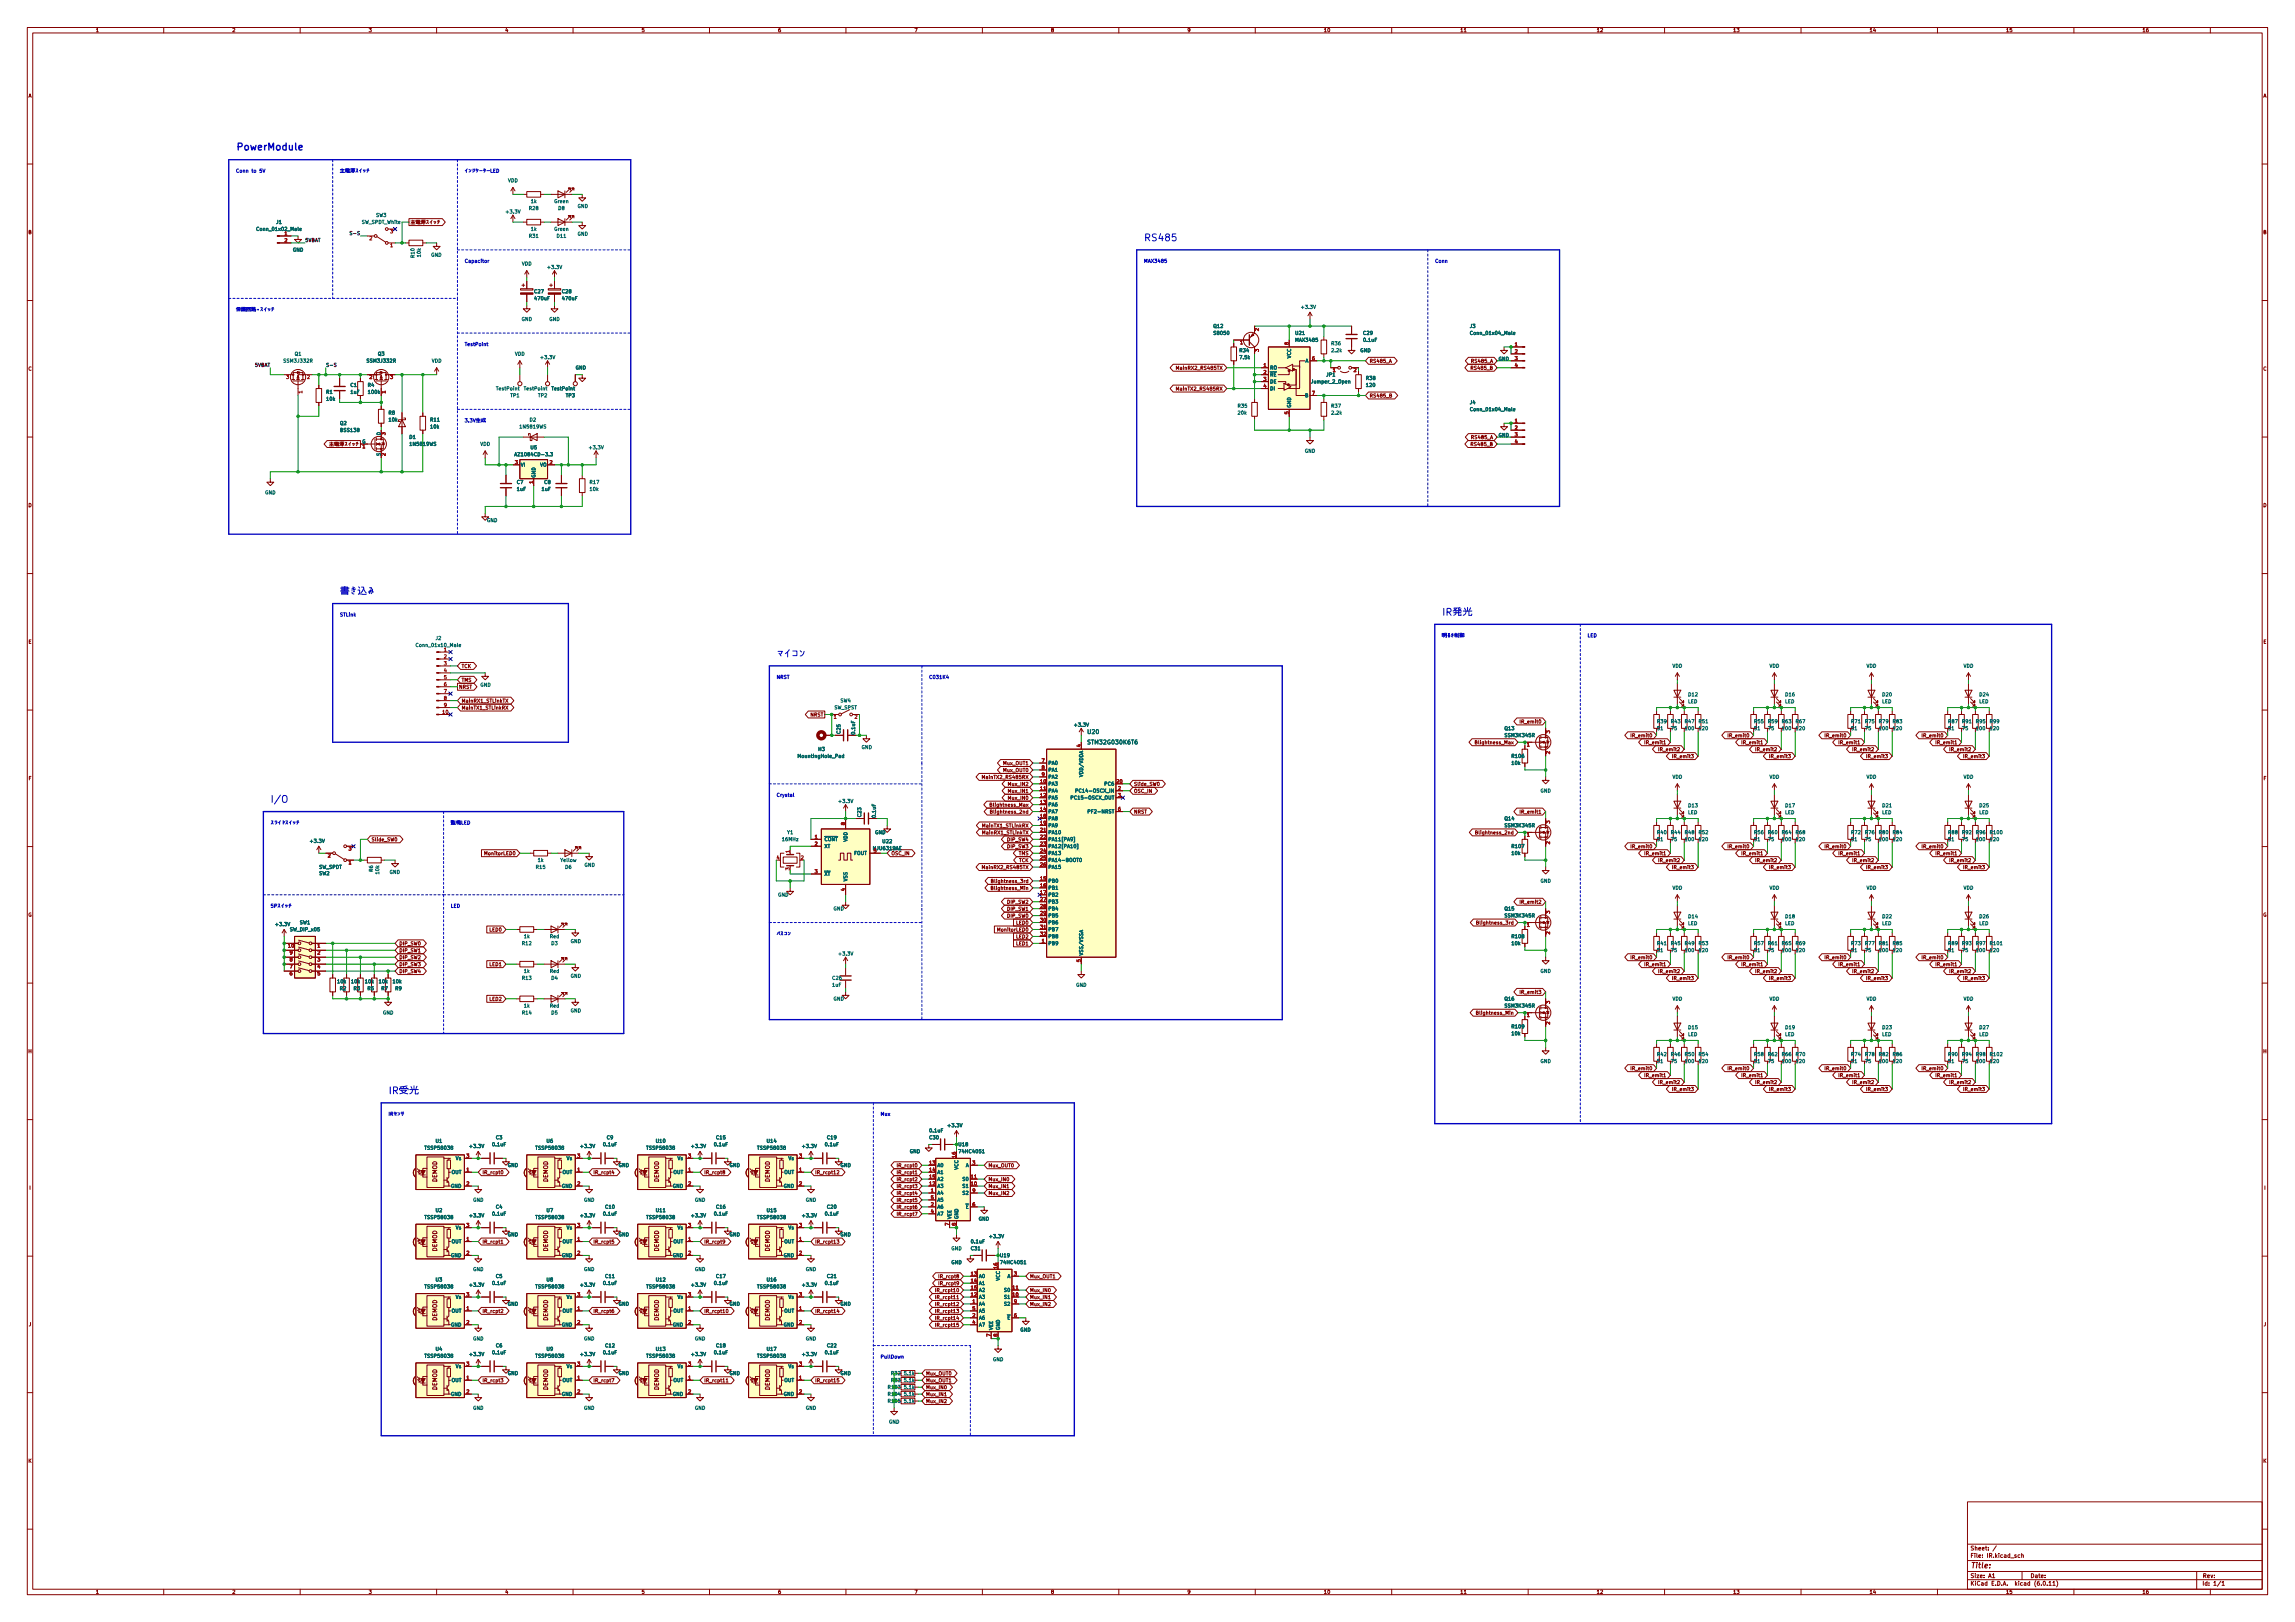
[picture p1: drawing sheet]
<svg xmlns="http://www.w3.org/2000/svg" width="841mm" height="594mm" viewBox="0 0 841 594" stroke-linecap="round" stroke-linejoin="round" font-family="sans-serif">
<defs><g id="words">
<g font-size="3.5" fill="#0000c2">
<text x="86.4" y="55.1">PowerModule</text>
<text x="419.1" y="88.3">RS485</text>
<text x="124.5" y="217.8">þÿfø0M•¼0•</text>
<text x="284.5" y="240.7">þÿ0Þ0¤0³0ó</text>
<text x="99.1" y="294">I/O</text>
</g>
<text font-size="2.8" fill="#840000" x="722" y="575">Title:</text>
<g font-size="2.1" fill="#006464">
<text x="398.3" y="269.3">U20</text>
<text x="398.3" y="273.1">STM32G030K6T6</text>
</g>
<g font-size="2.1" fill="#840000">
<text x="160.6" y="433.1" transform="rotate(-90 160.6 433.1)">DEMOD</text>
<text x="201.3" y="433.1" transform="rotate(-90 201.3 433.1)">DEMOD</text>
<text x="241.9" y="433.1" transform="rotate(-90 241.9 433.1)">DEMOD</text>
<text x="282.5" y="433.1" transform="rotate(-90 282.5 433.1)">DEMOD</text>
<text x="160.6" y="458.5" transform="rotate(-90 160.6 458.5)">DEMOD</text>
<text x="201.3" y="458.5" transform="rotate(-90 201.3 458.5)">DEMOD</text>
<text x="241.9" y="458.5" transform="rotate(-90 241.9 458.5)">DEMOD</text>
<text x="282.5" y="458.5" transform="rotate(-90 282.5 458.5)">DEMOD</text>
<text x="160.6" y="483.9" transform="rotate(-90 160.6 483.9)">DEMOD</text>
<text x="201.3" y="483.9" transform="rotate(-90 201.3 483.9)">DEMOD</text>
<text x="241.9" y="483.9" transform="rotate(-90 241.9 483.9)">DEMOD</text>
<text x="282.5" y="483.9" transform="rotate(-90 282.5 483.9)">DEMOD</text>
<text x="160.6" y="509.3" transform="rotate(-90 160.6 509.3)">DEMOD</text>
<text x="201.3" y="509.3" transform="rotate(-90 201.3 509.3)">DEMOD</text>
<text x="241.9" y="509.3" transform="rotate(-90 241.9 509.3)">DEMOD</text>
<text x="282.5" y="509.3" transform="rotate(-90 282.5 509.3)">DEMOD</text>
<text x="722" y="568.3">Sheet:</text>
<text x="722" y="571">File:</text>
<text x="728.4" y="571">IR.kicad_sch</text>
<text x="722" y="581.2">KiCad</text>
<text x="722" y="578.4">Size:</text>
<text x="728.6" y="578.4">A1</text>
<text x="729.7" y="581.2">E.D.A.</text>
<text x="738.6" y="581.2">kicad</text>
<text x="744" y="578.4">Date:</text>
<text x="745.8" y="581.2">(6.0.11)</text>
<text x="807" y="578.4">Rev:</text>
<text x="807" y="581.2">Id:</text>
<text x="811.1" y="581.2">1/1</text>
</g>
<g font-size="1.8" fill="#840000">
<text x="35" y="12.1">1</text>
<text x="85" y="12.1">2</text>
<text x="135" y="12.1">3</text>
<text x="185" y="12.1">4</text>
<text x="235" y="12.1">5</text>
<text x="285" y="12.1">6</text>
<text x="335" y="12.1">7</text>
<text x="385" y="12.1">8</text>
<text x="435" y="12.1">9</text>
<text x="485" y="12.1">10</text>
<text x="535" y="12.1">11</text>
<text x="585" y="12.1">12</text>
<text x="635" y="12.1">13</text>
<text x="685" y="12.1">14</text>
<text x="735" y="12.1">15</text>
<text x="785" y="12.1">16</text>
<text x="10.4" y="36.1">A</text>
<text x="829.4" y="36.1">A</text>
<text x="150.3" y="82.5">þÿN;–ûn•0¹0¤0Ã0Á</text>
<text x="10.3" y="86.1">B</text>
<text x="829.3" y="86.1">B</text>
<text x="10.3" y="136.1">C</text>
<text x="430.7" y="135.8">MainRX2_RS485TX</text>
<text x="501.8" y="133.3">RS485_A</text>
<text x="538.7" y="135.8">RS485_B</text>
<text x="538.9" y="133.3">RS485_A</text>
<text x="829.3" y="136.1">C</text>
<text x="430.7" y="143.4">MainTX2_RS485RX</text>
<text x="501.8" y="146">RS485_B</text>
<text x="538.9" y="161.2">RS485_A</text>
<text x="538.7" y="163.7">RS485_B</text>
<text x="10.3" y="186.1">D</text>
<text x="829.3" y="186.1">D</text>
<text x="10.3" y="236.1">E</text>
<text x="829.3" y="236.1">E</text>
<text x="169.1" y="245">TCK</text>
<text x="169.1" y="250.1">TMS</text>
<text x="168.1" y="252.6">NRST</text>
<text x="169.1" y="257.7">MainRX1_STLinkTX</text>
<text x="169.1" y="260.3">MainTX1_STLinkRX</text>
<text x="296.9" y="262.8">NRST</text>
<text x="556.7" y="265.3">IR_emit0</text>
<text x="540.2" y="273">Blightness_Max</text>
<text x="597.3" y="270.4">IR_emit0</text>
<text x="602.4" y="273">IR_emit1</text>
<text x="607.5" y="275.5">IR_emit2</text>
<text x="632.9" y="270.4">IR_emit0</text>
<text x="638" y="273">IR_emit1</text>
<text x="643" y="275.5">IR_emit2</text>
<text x="668.4" y="270.4">IR_emit0</text>
<text x="673.5" y="273">IR_emit1</text>
<text x="678.6" y="275.5">IR_emit2</text>
<text x="704" y="270.4">IR_emit0</text>
<text x="709.1" y="273">IR_emit1</text>
<text x="714.2" y="275.5">IR_emit2</text>
<text x="367.4" y="280.6">Mux_OUT1</text>
<text x="612.6" y="278">IR_emit3</text>
<text x="648.1" y="278">IR_emit3</text>
<text x="683.7" y="278">IR_emit3</text>
<text x="719.2" y="278">IR_emit3</text>
<text x="10.4" y="286.1">F</text>
<text x="359.6" y="285.7">MainTX2_RS485RX</text>
<text x="367.4" y="283.1">Mux_OUT0</text>
<text x="829.4" y="286.1">F</text>
<text x="369.1" y="293.3">Mux_IN0</text>
<text x="369.1" y="290.7">Mux_IN1</text>
<text x="369.1" y="288.2">Mux_IN2</text>
<text x="415.5" y="290.7">OSC_IN</text>
<text x="415.5" y="288.2">Slide_SW0</text>
<text x="362.4" y="295.8">Blightness_Max</text>
<text x="362.5" y="298.4">Blightness_2nd</text>
<text x="415.5" y="298.4">NRST</text>
<text x="556.7" y="298.4">IR_emit1</text>
<text x="359.7" y="306">MainRX1_STLinkTX</text>
<text x="359.7" y="303.4">MainTX1_STLinkRX</text>
<text x="540.3" y="306">Blightness_2nd</text>
<text x="136" y="308.5">Slide_SW0</text>
<text x="368.9" y="308.5">DIP_SW4</text>
<text x="368.9" y="311.1">DIP_SW3</text>
<text x="597.3" y="311.1">IR_emit0</text>
<text x="632.9" y="311.1">IR_emit0</text>
<text x="668.4" y="311.1">IR_emit0</text>
<text x="704" y="311.1">IR_emit0</text>
<text x="177.2" y="313.6">MonitorLED0</text>
<text x="326.6" y="313.6">OSC_IN</text>
<text x="373.3" y="313.6">TMS</text>
<text x="373.4" y="316.1">TCK</text>
<text x="602.4" y="313.6">IR_emit1</text>
<text x="607.5" y="316.1">IR_emit2</text>
<text x="638" y="313.6">IR_emit1</text>
<text x="643" y="316.1">IR_emit2</text>
<text x="673.5" y="313.6">IR_emit1</text>
<text x="678.6" y="316.1">IR_emit2</text>
<text x="709.1" y="313.6">IR_emit1</text>
<text x="714.2" y="316.1">IR_emit2</text>
<text x="359.6" y="318.7">MainRX2_RS485TX</text>
<text x="362.9" y="323.8">Blightness_3rd</text>
<text x="612.6" y="318.7">IR_emit3</text>
<text x="648.1" y="318.7">IR_emit3</text>
<text x="683.7" y="318.7">IR_emit3</text>
<text x="719.2" y="318.7">IR_emit3</text>
<text x="362.8" y="326.3">Blightness_Min</text>
<text x="368.9" y="333.9">DIP_SW1</text>
<text x="368.9" y="331.4">DIP_SW2</text>
<text x="556.7" y="331.4">IR_emit2</text>
<text x="10.3" y="336.1">G</text>
<text x="179.2" y="341.5">LED0</text>
<text x="365.2" y="341.5">MonitorLED0</text>
<text x="368.9" y="336.5">DIP_SW0</text>
<text x="372.2" y="339">LED0</text>
<text x="540.7" y="339">Blightness_3rd</text>
<text x="829.3" y="336.1">G</text>
<text x="146.2" y="346.6">DIP_SW0</text>
<text x="372.2" y="346.6">LED1</text>
<text x="372.2" y="344.1">LED2</text>
<text x="146.2" y="351.7">DIP_SW2</text>
<text x="146.2" y="349.2">DIP_SW1</text>
<text x="597.3" y="351.7">IR_emit0</text>
<text x="632.9" y="351.7">IR_emit0</text>
<text x="668.4" y="351.7">IR_emit0</text>
<text x="704" y="351.7">IR_emit0</text>
<text x="146.2" y="354.2">DIP_SW3</text>
<text x="146.2" y="356.8">DIP_SW4</text>
<text x="179.2" y="354.2">LED1</text>
<text x="602.4" y="354.2">IR_emit1</text>
<text x="607.5" y="356.8">IR_emit2</text>
<text x="612.6" y="359.3">IR_emit3</text>
<text x="638" y="354.2">IR_emit1</text>
<text x="643" y="356.8">IR_emit2</text>
<text x="648.1" y="359.3">IR_emit3</text>
<text x="673.5" y="354.2">IR_emit1</text>
<text x="678.6" y="356.8">IR_emit2</text>
<text x="683.7" y="359.3">IR_emit3</text>
<text x="709.1" y="354.2">IR_emit1</text>
<text x="714.2" y="356.8">IR_emit2</text>
<text x="719.2" y="359.3">IR_emit3</text>
<text x="556.7" y="364.4">IR_emit3</text>
<text x="179.2" y="366.9">LED2</text>
<text x="540.6" y="372">Blightness_Min</text>
<text x="10.2" y="386.1">H</text>
<text x="829.2" y="386.1">H</text>
<text x="597.3" y="392.3">IR_emit0</text>
<text x="602.4" y="394.9">IR_emit1</text>
<text x="632.9" y="392.3">IR_emit0</text>
<text x="638" y="394.9">IR_emit1</text>
<text x="668.4" y="392.3">IR_emit0</text>
<text x="673.5" y="394.9">IR_emit1</text>
<text x="704" y="392.3">IR_emit0</text>
<text x="709.1" y="394.9">IR_emit1</text>
<text x="607.5" y="397.4">IR_emit2</text>
<text x="612.6" y="400">IR_emit3</text>
<text x="643" y="397.4">IR_emit2</text>
<text x="648.1" y="400">IR_emit3</text>
<text x="678.6" y="397.4">IR_emit2</text>
<text x="683.7" y="400">IR_emit3</text>
<text x="714.2" y="397.4">IR_emit2</text>
<text x="719.2" y="400">IR_emit3</text>
<text x="176.7" y="430.4">IR_rcpt0</text>
<text x="217.3" y="430.4">IR_rcpt4</text>
<text x="258" y="430.4">IR_rcpt8</text>
<text x="298.6" y="430.4">IR_rcpt12</text>
<text x="328.4" y="427.9">IR_rcpt0</text>
<text x="328.4" y="430.4">IR_rcpt1</text>
<text x="362.1" y="427.9">Mux_OUT0</text>
<text x="10.6" y="436.1">I</text>
<text x="328.4" y="433">IR_rcpt2</text>
<text x="328.4" y="435.5">IR_rcpt3</text>
<text x="362.1" y="435.5">Mux_IN1</text>
<text x="362.1" y="433">Mux_IN0</text>
<text x="829.6" y="436.1">I</text>
<text x="328.4" y="440.6">IR_rcpt5</text>
<text x="328.4" y="438.1">IR_rcpt4</text>
<text x="328.4" y="443.1">IR_rcpt6</text>
<text x="362.1" y="438.1">Mux_IN2</text>
<text x="328.4" y="445.7">IR_rcpt7</text>
<text x="176.7" y="455.8">IR_rcpt1</text>
<text x="217.3" y="455.8">IR_rcpt5</text>
<text x="258" y="455.8">IR_rcpt9</text>
<text x="298.6" y="455.8">IR_rcpt13</text>
<text x="342.5" y="473.6">IR_rcpt10</text>
<text x="343.7" y="468.5">IR_rcpt8</text>
<text x="343.7" y="471.1">IR_rcpt9</text>
<text x="377.4" y="473.6">Mux_IN0</text>
<text x="377.4" y="468.5">Mux_OUT1</text>
<text x="342.5" y="478.7">IR_rcpt12</text>
<text x="342.5" y="476.2">IR_rcpt11</text>
<text x="377.4" y="478.7">Mux_IN2</text>
<text x="377.4" y="476.2">Mux_IN1</text>
<text x="176.7" y="481.2">IR_rcpt2</text>
<text x="217.3" y="481.2">IR_rcpt6</text>
<text x="258" y="481.2">IR_rcpt10</text>
<text x="298.6" y="481.2">IR_rcpt14</text>
<text x="342.5" y="483.8">IR_rcpt14</text>
<text x="342.5" y="481.2">IR_rcpt13</text>
<text x="10.4" y="486.1">J</text>
<text x="342.5" y="486.3">IR_rcpt15</text>
<text x="829.4" y="486.1">J</text>
<text x="176.7" y="506.6">IR_rcpt3</text>
<text x="217.3" y="506.6">IR_rcpt7</text>
<text x="258" y="506.6">IR_rcpt11</text>
<text x="298.6" y="506.6">IR_rcpt15</text>
<text x="339.3" y="509.2">Mux_IN0</text>
<text x="339.3" y="504.1">Mux_OUT0</text>
<text x="339.3" y="506.6">Mux_OUT1</text>
<text x="339.3" y="511.7">Mux_IN1</text>
<text x="339.3" y="514.3">Mux_IN2</text>
<text x="10.3" y="536.1">K</text>
<text x="829.3" y="536.1">K</text>
<text x="35" y="584.1">1</text>
<text x="85" y="584.1">2</text>
<text x="135" y="584.1">3</text>
<text x="185" y="584.1">4</text>
<text x="235" y="584.1">5</text>
<text x="285" y="584.1">6</text>
<text x="335" y="584.1">7</text>
<text x="385" y="584.1">8</text>
<text x="435" y="584.1">9</text>
<text x="485" y="584.1">10</text>
<text x="535" y="584.1">11</text>
<text x="585" y="584.1">12</text>
<text x="635" y="584.1">13</text>
<text x="685" y="584.1">14</text>
<text x="735" y="584.1">15</text>
<text x="785" y="584.1">16</text>
</g>
<g font-size="1.8" fill="#0000c2">
<text x="86.4" y="63.2">Conn</text>
<text x="92.2" y="63.2">to</text>
<text x="95.2" y="63.2">5V</text>
<text x="124.5" y="63.2">þÿN;–ûn•0¹0¤0Ã0Á</text>
<text x="170.2" y="96.2">Capacitor</text>
<text x="419.1" y="96.2">MAX3485</text>
<text x="525.8" y="96.2">Conn</text>
<text x="86.4" y="114">þÿOÝ‹wVÞ•ï0û0¹0¤0Ã0Á</text>
<text x="170.2" y="126.7">TestPoint</text>
<text x="124.5" y="225.8">STLink</text>
<text x="581.7" y="233.4">LED</text>
<text x="284.5" y="248.6">NRST</text>
<text x="340.4" y="248.6">C031K4</text>
<text x="284.5" y="291.8">Crystal</text>
<text x="99.1" y="302">þÿ0¹0é0¤0É0¹0¤0Ã0Á</text>
<text x="165.1" y="332.5">LED</text>
<text x="284.5" y="342.6">þÿ0Ñ0¹0³0ó</text>
<text x="322.6" y="408.7">Mux</text>
<text x="322.6" y="497.6">PullDown</text>
</g>
<g font-size="1.8" fill="#006464">
<text x="186.1" y="67.1">VDD</text>
<text x="193.7" y="77.3">R28</text>
<text x="194.4" y="74.8">1k</text>
<text x="203" y="74.8">Green</text>
<text x="204.4" y="77.3">D8</text>
<text x="211.5" y="76.5">GND</text>
<text x="101.1" y="82.4">J1</text>
<text x="132.5" y="82.4">SW_SPDT_White</text>
<text x="137.7" y="79.8">SW3</text>
<text x="185" y="78.6">+3.3V</text>
<text x="93.7" y="84.9">Conn_01x02_Male</text>
<text x="193.7" y="87.5">R31</text>
<text x="194.4" y="84.9">1k</text>
<text x="203" y="84.9">Green</text>
<text x="203.8" y="87.5">D11</text>
<text x="211.5" y="86.7">GND</text>
<text x="107.2" y="92.5">GND</text>
<text x="152.3" y="94.6" transform="rotate(-90 152.3 94.6)">R10</text>
<text x="154.6" y="94.4" transform="rotate(-90 154.6 94.4)">10k</text>
<text x="157.9" y="94.4">GND</text>
<text x="191.1" y="97.6">VDD</text>
<text x="200.3" y="98.9">+3.3V</text>
<text x="195.6" y="107.8">C27</text>
<text x="205.7" y="107.8">C28</text>
<text x="195.6" y="110.3">470uF</text>
<text x="205.7" y="110.3">470uF</text>
<text x="476.5" y="113.5">+3.3V</text>
<text x="191" y="117.9">GND</text>
<text x="201.2" y="117.9">GND</text>
<text x="444.5" y="120.5">Q12</text>
<text x="444.5" y="123">S8050</text>
<text x="474.5" y="123">U21</text>
<text x="474.5" y="125.6">MAX3485</text>
<text x="499.4" y="123">C29</text>
<text x="499.4" y="125.6">0.1uF</text>
<text x="538.5" y="120.5">J3</text>
<text x="538.5" y="123">Conn_01x04_Male</text>
<text x="107.9" y="130.6">Q1</text>
<text x="138.4" y="130.6">Q3</text>
<text x="188.6" y="130.6">VDD</text>
<text x="197.7" y="131.9">+3.3V</text>
<text x="454" y="129.4">R34</text>
<text x="454" y="131.9">7.5k</text>
<text x="473.5" y="131.4" transform="rotate(-90 473.5 131.4)">VCC</text>
<text x="487.7" y="126.8">R36</text>
<text x="487.7" y="129.4">2.2k</text>
<text x="498.4" y="129.4">GND</text>
<text x="103.7" y="133.2">SSM3J332R</text>
<text x="134.2" y="133.2">SSM3J332R</text>
<text x="158.1" y="133.2">VDD</text>
<text x="210.8" y="135.7">GND</text>
<text x="465.3" y="135.7">RO</text>
<text x="478.3" y="133.2">A</text>
<text x="549" y="132.5">GND</text>
<text x="128.3" y="142.1">C1</text>
<text x="134.6" y="142.1">R4</text>
<text x="181.6" y="143.3">TestPoint</text>
<text x="191.8" y="143.3">TestPoint</text>
<text x="202" y="143.3">TestPoint</text>
<text x="465.3" y="138.3">~{RE}</text>
<text x="465.3" y="140.8">DE</text>
<text x="465.3" y="143.3">DI</text>
<text x="480.3" y="140.8">Jumper_2_Open</text>
<text x="485.9" y="138.3">JP1</text>
<text x="500.4" y="139.5">R38</text>
<text x="500.4" y="142.1">120</text>
<text x="119.4" y="144.6">R1</text>
<text x="119.4" y="147.1">10k</text>
<text x="128.3" y="144.6">1uF</text>
<text x="134.6" y="144.6">100k</text>
<text x="186.9" y="145.9">TP1</text>
<text x="197.1" y="145.9">TP2</text>
<text x="207.2" y="145.9">TP3</text>
<text x="453.4" y="149.7">R35</text>
<text x="473.5" y="149.4" transform="rotate(-90 473.5 149.4)">GND</text>
<text x="478.1" y="145.9">B</text>
<text x="487.7" y="149.7">R37</text>
<text x="538.5" y="148.4">J4</text>
<text x="142.2" y="152.2">R8</text>
<text x="142.2" y="154.8">10k</text>
<text x="157.5" y="154.8">R11</text>
<text x="193.9" y="154.8">D2</text>
<text x="453.4" y="152.2">20k</text>
<text x="487.7" y="152.2">2.2k</text>
<text x="538.5" y="151">Conn_01x04_Male</text>
<text x="124.5" y="156">Q2</text>
<text x="124.5" y="158.6">BSS138</text>
<text x="139.4" y="159.5" transform="rotate(-90 139.4 159.5)">D</text>
<text x="149.9" y="161.1">D1</text>
<text x="157.5" y="157.3">10k</text>
<text x="190.2" y="157.3">1N5819WS</text>
<text x="549" y="160.4">GND</text>
<text x="132.6" y="162.4">G</text>
<text x="139.4" y="167.1" transform="rotate(-90 139.4 167.1)">S</text>
<text x="149.9" y="163.7">1N5819WS</text>
<text x="175.9" y="163.7">VDD</text>
<text x="188.4" y="167.5">AZ1084CD-3.3</text>
<text x="194.2" y="164.9">U5</text>
<text x="215.5" y="164.9">+3.3V</text>
<text x="478" y="166.2">GND</text>
<text x="190.8" y="171.3">VI</text>
<text x="197.8" y="171.3">VO</text>
<text x="189.2" y="177.6">C7</text>
<text x="196.6" y="175.1" transform="rotate(-90 196.6 175.1)">GND</text>
<text x="199.3" y="177.6">C8</text>
<text x="215.9" y="177.6">R17</text>
<text x="97" y="181.4">GND</text>
<text x="189.2" y="180.2">1uF</text>
<text x="198.3" y="180.2">1uF</text>
<text x="215.9" y="180.2">10k</text>
<text x="178.3" y="191.6">GND</text>
<text x="152.1" y="237.3">Conn_01x10_Male</text>
<text x="159.5" y="234.8">J2</text>
<text x="612.8" y="244.9">VDD</text>
<text x="648.4" y="244.9">VDD</text>
<text x="683.9" y="244.9">VDD</text>
<text x="719.5" y="244.9">VDD</text>
<text x="175.9" y="251.9">GND</text>
<text x="307.9" y="257.6">SW4</text>
<text x="618.5" y="255.4">D12</text>
<text x="618.5" y="258">LED</text>
<text x="654.1" y="255.4">D16</text>
<text x="654.1" y="258">LED</text>
<text x="689.6" y="255.4">D20</text>
<text x="689.6" y="258">LED</text>
<text x="725.2" y="255.4">D24</text>
<text x="725.2" y="258">LED</text>
<text x="305.7" y="260.2">SW_SPST</text>
<text x="308.4" y="268.9" transform="rotate(-90 308.4 268.9)">C25</text>
<text x="313.7" y="269.2" transform="rotate(-90 313.7 269.2)">0.1uF</text>
<text x="393.3" y="266.5">+3.3V</text>
<text x="551.2" y="267.8">Q13</text>
<text x="607.1" y="265.3">R39</text>
<text x="607.1" y="267.8">51</text>
<text x="612.1" y="265.3">R43</text>
<text x="612.1" y="267.8">75</text>
<text x="617.2" y="265.3">R47</text>
<text x="617.2" y="267.8">100</text>
<text x="622.3" y="265.3">R51</text>
<text x="622.3" y="267.8">120</text>
<text x="642.6" y="265.3">R55</text>
<text x="642.6" y="267.8">51</text>
<text x="647.7" y="265.3">R59</text>
<text x="647.7" y="267.8">75</text>
<text x="652.8" y="265.3">R63</text>
<text x="652.8" y="267.8">100</text>
<text x="657.9" y="265.3">R67</text>
<text x="657.9" y="267.8">120</text>
<text x="678.2" y="265.3">R71</text>
<text x="678.2" y="267.8">51</text>
<text x="683.3" y="265.3">R75</text>
<text x="683.3" y="267.8">75</text>
<text x="688.3" y="265.3">R79</text>
<text x="688.3" y="267.8">100</text>
<text x="693.4" y="265.3">R83</text>
<text x="693.4" y="267.8">120</text>
<text x="713.7" y="265.3">R87</text>
<text x="713.7" y="267.8">51</text>
<text x="718.8" y="265.3">R91</text>
<text x="718.8" y="267.8">75</text>
<text x="723.9" y="265.3">R95</text>
<text x="723.9" y="267.8">100</text>
<text x="729" y="265.3">R99</text>
<text x="729" y="267.8">120</text>
<text x="299.7" y="275.4">H3</text>
<text x="315.6" y="274.7">GND</text>
<text x="551.2" y="270.3">SSM3K345R</text>
<text x="292.1" y="278">MountingHole_Pad</text>
<text x="384" y="280.5">PA0</text>
<text x="553.7" y="278">R106</text>
<text x="553.7" y="280.5">10k</text>
<text x="384" y="283">PA1</text>
<text x="384" y="285.6">PA2</text>
<text x="397.3" y="284.7" transform="rotate(-90 397.3 284.7)">VDD/VDDA</text>
<text x="612.8" y="285.6">VDD</text>
<text x="648.4" y="285.6">VDD</text>
<text x="683.9" y="285.6">VDD</text>
<text x="719.5" y="285.6">VDD</text>
<text x="384" y="288.1">PA3</text>
<text x="384" y="290.7">PA4</text>
<text x="384" y="293.2">PA5</text>
<text x="392.1" y="293.2">PC15-OSCX_OUT</text>
<text x="393.8" y="290.7">PC14-OSCX_IN</text>
<text x="404.5" y="288.1">PC6</text>
<text x="564.4" y="290.7">GND</text>
<text x="307" y="294.5">+3.3V</text>
<text x="316" y="299.4" transform="rotate(-90 316 299.4)">C23</text>
<text x="321.3" y="299.7" transform="rotate(-90 321.3 299.7)">0.1uF</text>
<text x="384" y="295.7">PA6</text>
<text x="384" y="298.3">PA7</text>
<text x="398.4" y="298.3">PF2-NRST</text>
<text x="618.5" y="296.1">D13</text>
<text x="618.5" y="298.6">LED</text>
<text x="654.1" y="296.1">D17</text>
<text x="654.1" y="298.6">LED</text>
<text x="689.6" y="296.1">D21</text>
<text x="689.6" y="298.6">LED</text>
<text x="725.2" y="296.1">D25</text>
<text x="725.2" y="298.6">LED</text>
<text x="288.3" y="305.9">Y1</text>
<text x="320.6" y="305.9">GND</text>
<text x="384" y="300.8">PA8</text>
<text x="384" y="303.4">PA9</text>
<text x="384" y="305.9">PA10</text>
<text x="551.2" y="300.8">Q14</text>
<text x="551.2" y="303.4">SSM3K345R</text>
<text x="607.1" y="305.9">R40</text>
<text x="612.1" y="305.9">R44</text>
<text x="617.2" y="305.9">R48</text>
<text x="622.3" y="305.9">R52</text>
<text x="642.6" y="305.9">R56</text>
<text x="647.7" y="305.9">R60</text>
<text x="652.8" y="305.9">R64</text>
<text x="657.9" y="305.9">R68</text>
<text x="678.2" y="305.9">R72</text>
<text x="683.3" y="305.9">R76</text>
<text x="688.3" y="305.9">R80</text>
<text x="693.4" y="305.9">R84</text>
<text x="713.7" y="305.9">R88</text>
<text x="718.8" y="305.9">R92</text>
<text x="723.9" y="305.9">R96</text>
<text x="729" y="305.9">R100</text>
<text x="113.3" y="309.1">+3.3V</text>
<text x="286.4" y="308.4">16MHz</text>
<text x="302" y="308.4">~{CONT}</text>
<text x="302" y="311">XT</text>
<text x="310.9" y="308.4" transform="rotate(-90 310.9 308.4)">VDD</text>
<text x="319.7" y="311.7">NJU6319AE</text>
<text x="323.2" y="309.2">U22</text>
<text x="384" y="308.4">PA11[PA9]</text>
<text x="384" y="311">PA12[PA10]</text>
<text x="553.7" y="311">R107</text>
<text x="607.1" y="308.4">51</text>
<text x="612.1" y="308.4">75</text>
<text x="617.2" y="308.4">100</text>
<text x="622.3" y="308.4">120</text>
<text x="642.6" y="308.4">51</text>
<text x="647.7" y="308.4">75</text>
<text x="652.8" y="308.4">100</text>
<text x="657.9" y="308.4">120</text>
<text x="678.2" y="308.4">51</text>
<text x="683.3" y="308.4">75</text>
<text x="688.3" y="308.4">100</text>
<text x="693.4" y="308.4">120</text>
<text x="713.7" y="308.4">51</text>
<text x="718.8" y="308.4">75</text>
<text x="723.9" y="308.4">100</text>
<text x="729" y="308.4">120</text>
<text x="196.9" y="316.1">1k</text>
<text x="205.2" y="316.1">Yellow</text>
<text x="214.1" y="317.8">GND</text>
<text x="312.9" y="313.5">FOUT</text>
<text x="384" y="313.5">PA13</text>
<text x="384" y="316.1">PA14-BOOT0</text>
<text x="553.7" y="313.5">10k</text>
<text x="116.8" y="320.9">SW2</text>
<text x="116.8" y="318.6">SW_SPDT</text>
<text x="137" y="319.4" transform="rotate(-90 137 319.4)">R6</text>
<text x="139.3" y="320.4" transform="rotate(-90 139.3 320.4)">10k</text>
<text x="142.6" y="320.4">GND</text>
<text x="196.2" y="318.6">R15</text>
<text x="207" y="318.6">D6</text>
<text x="302" y="321.1">~{XT}</text>
<text x="310.9" y="322.9" transform="rotate(-90 310.9 322.9)">VSS</text>
<text x="384" y="323.7">PB0</text>
<text x="384" y="318.6">PA15</text>
<text x="564.4" y="323.7">GND</text>
<text x="285" y="328.8">GND</text>
<text x="384" y="326.2">PB1</text>
<text x="384" y="328.8">PB2</text>
<text x="612.8" y="326.2">VDD</text>
<text x="648.4" y="326.2">VDD</text>
<text x="683.9" y="326.2">VDD</text>
<text x="719.5" y="326.2">VDD</text>
<text x="305.3" y="333.8">GND</text>
<text x="384" y="331.3">PB3</text>
<text x="384" y="333.8">PB4</text>
<text x="551.2" y="333.8">Q15</text>
<text x="100.6" y="339.5">+3.3V</text>
<text x="106.1" y="341.5">SW_DIP_x05</text>
<text x="109.7" y="338.9">SW1</text>
<text x="384" y="336.4">PB5</text>
<text x="384" y="338.9">PB6</text>
<text x="384" y="341.5">PB7</text>
<text x="551.2" y="336.4">SSM3K345R</text>
<text x="618.5" y="336.7">D14</text>
<text x="618.5" y="339.2">LED</text>
<text x="654.1" y="336.7">D18</text>
<text x="654.1" y="339.2">LED</text>
<text x="689.6" y="336.7">D22</text>
<text x="689.6" y="339.2">LED</text>
<text x="725.2" y="336.7">D26</text>
<text x="725.2" y="339.2">LED</text>
<text x="191.1" y="346.5">R12</text>
<text x="191.8" y="344">1k</text>
<text x="201.4" y="344">Red</text>
<text x="201.9" y="346.5">D3</text>
<text x="209" y="345.8">GND</text>
<text x="384" y="346.5">PB9</text>
<text x="384" y="344">PB8</text>
<text x="553.7" y="344">R108</text>
<text x="553.7" y="346.5">10k</text>
<text x="607.1" y="346.5">R41</text>
<text x="612.1" y="346.5">R45</text>
<text x="617.2" y="346.5">R49</text>
<text x="622.3" y="346.5">R53</text>
<text x="642.6" y="346.5">R57</text>
<text x="647.7" y="346.5">R61</text>
<text x="652.8" y="346.5">R65</text>
<text x="657.9" y="346.5">R69</text>
<text x="678.2" y="346.5">R73</text>
<text x="683.3" y="346.5">R77</text>
<text x="688.3" y="346.5">R81</text>
<text x="693.4" y="346.5">R85</text>
<text x="713.7" y="346.5">R89</text>
<text x="718.8" y="346.5">R93</text>
<text x="723.9" y="346.5">R97</text>
<text x="729" y="346.5">R101</text>
<text x="307" y="350.3">+3.3V</text>
<text x="397.3" y="350.1" transform="rotate(-90 397.3 350.1)">VSS/VSSA</text>
<text x="607.1" y="349.1">51</text>
<text x="612.1" y="349.1">75</text>
<text x="617.2" y="349.1">100</text>
<text x="622.3" y="349.1">120</text>
<text x="642.6" y="349.1">51</text>
<text x="647.7" y="349.1">75</text>
<text x="652.8" y="349.1">100</text>
<text x="657.9" y="349.1">120</text>
<text x="678.2" y="349.1">51</text>
<text x="683.3" y="349.1">75</text>
<text x="688.3" y="349.1">100</text>
<text x="693.4" y="349.1">120</text>
<text x="713.7" y="349.1">51</text>
<text x="718.8" y="349.1">75</text>
<text x="723.9" y="349.1">100</text>
<text x="729" y="349.1">120</text>
<text x="191.1" y="359.2">R13</text>
<text x="191.8" y="356.7">1k</text>
<text x="201.4" y="356.7">Red</text>
<text x="201.9" y="359.2">D4</text>
<text x="209" y="358.5">GND</text>
<text x="304.8" y="359.2">C26</text>
<text x="564.4" y="356.7">GND</text>
<text x="123.4" y="360.5">10k</text>
<text x="124.4" y="363">R2</text>
<text x="128.5" y="360.5">10k</text>
<text x="129.4" y="363">R3</text>
<text x="133.6" y="360.5">10k</text>
<text x="134.5" y="363">R5</text>
<text x="138.6" y="360.5">10k</text>
<text x="139.6" y="363">R7</text>
<text x="143.7" y="360.5">10k</text>
<text x="144.7" y="363">R9</text>
<text x="304.8" y="361.8">1uF</text>
<text x="394.2" y="361.8">GND</text>
<text x="140.2" y="371.9">GND</text>
<text x="191.1" y="371.9">R14</text>
<text x="191.8" y="369.4">1k</text>
<text x="201.4" y="369.4">Red</text>
<text x="201.9" y="371.9">D5</text>
<text x="209" y="371.2">GND</text>
<text x="305.3" y="366.9">GND</text>
<text x="551.2" y="366.9">Q16</text>
<text x="551.2" y="369.4">SSM3K345R</text>
<text x="612.8" y="366.9">VDD</text>
<text x="648.4" y="366.9">VDD</text>
<text x="683.9" y="366.9">VDD</text>
<text x="719.5" y="366.9">VDD</text>
<text x="553.7" y="377">R109</text>
<text x="618.5" y="377.3">D15</text>
<text x="654.1" y="377.3">D19</text>
<text x="689.6" y="377.3">D23</text>
<text x="725.2" y="377.3">D27</text>
<text x="553.7" y="379.6">10k</text>
<text x="618.5" y="379.9">LED</text>
<text x="654.1" y="379.9">LED</text>
<text x="689.6" y="379.9">LED</text>
<text x="725.2" y="379.9">LED</text>
<text x="564.4" y="389.7">GND</text>
<text x="607.1" y="387.2">R42</text>
<text x="607.1" y="389.7">51</text>
<text x="612.1" y="387.2">R46</text>
<text x="612.1" y="389.7">75</text>
<text x="617.2" y="387.2">R50</text>
<text x="617.2" y="389.7">100</text>
<text x="622.3" y="387.2">R54</text>
<text x="622.3" y="389.7">120</text>
<text x="642.6" y="387.2">R58</text>
<text x="642.6" y="389.7">51</text>
<text x="647.7" y="387.2">R62</text>
<text x="647.7" y="389.7">75</text>
<text x="652.8" y="387.2">R66</text>
<text x="652.8" y="389.7">100</text>
<text x="657.9" y="387.2">R70</text>
<text x="657.9" y="389.7">120</text>
<text x="678.2" y="387.2">R74</text>
<text x="678.2" y="389.7">51</text>
<text x="683.3" y="387.2">R78</text>
<text x="683.3" y="389.7">75</text>
<text x="688.3" y="387.2">R82</text>
<text x="688.3" y="389.7">100</text>
<text x="693.4" y="387.2">R86</text>
<text x="693.4" y="389.7">120</text>
<text x="713.7" y="387.2">R90</text>
<text x="713.7" y="389.7">51</text>
<text x="718.8" y="387.2">R94</text>
<text x="718.8" y="389.7">75</text>
<text x="723.9" y="387.2">R98</text>
<text x="723.9" y="389.7">100</text>
<text x="729" y="387.2">R102</text>
<text x="729" y="389.7">120</text>
<text x="347" y="413.2">+3.3V</text>
<text x="159.5" y="418.9">U1</text>
<text x="181.6" y="417.7">C3</text>
<text x="200.1" y="418.9">U6</text>
<text x="222.2" y="417.7">C9</text>
<text x="240.2" y="418.9">U10</text>
<text x="262.2" y="417.7">C15</text>
<text x="280.8" y="418.9">U14</text>
<text x="302.9" y="417.7">C19</text>
<text x="340.4" y="417.7">C30</text>
<text x="340.4" y="415.1">0.1uF</text>
<text x="155.4" y="421.5">TSSP58038</text>
<text x="166.9" y="425.3">Vs</text>
<text x="171.7" y="420.8">+3.3V</text>
<text x="180.2" y="420.2">0.1uF</text>
<text x="196" y="421.5">TSSP58038</text>
<text x="207.5" y="425.3">Vs</text>
<text x="212.3" y="420.8">+3.3V</text>
<text x="220.8" y="420.2">0.1uF</text>
<text x="236.7" y="421.5">TSSP58038</text>
<text x="248.2" y="425.3">Vs</text>
<text x="253" y="420.8">+3.3V</text>
<text x="261.5" y="420.2">0.1uF</text>
<text x="277.3" y="421.5">TSSP58038</text>
<text x="288.8" y="425.3">Vs</text>
<text x="293.6" y="420.8">+3.3V</text>
<text x="302.1" y="420.2">0.1uF</text>
<text x="333.3" y="422.7">GND</text>
<text x="351" y="420.2">U18</text>
<text x="351" y="422.7">74HC4051</text>
<text x="165.4" y="430.4">OUT</text>
<text x="185.9" y="427.8">GND</text>
<text x="206" y="430.4">OUT</text>
<text x="226.6" y="427.8">GND</text>
<text x="246.7" y="430.4">OUT</text>
<text x="267.2" y="427.8">GND</text>
<text x="287.3" y="430.4">OUT</text>
<text x="307.9" y="427.8">GND</text>
<text x="343.4" y="427.8">A0</text>
<text x="343.4" y="430.4">A1</text>
<text x="351.5" y="428.5" transform="rotate(-90 351.5 428.5)">VCC</text>
<text x="353.8" y="427.8">A</text>
<text x="165.1" y="435.4">GND</text>
<text x="205.8" y="435.4">GND</text>
<text x="246.4" y="435.4">GND</text>
<text x="287.1" y="435.4">GND</text>
<text x="343.4" y="438">A4</text>
<text x="343.4" y="435.4">A3</text>
<text x="343.4" y="432.9">A2</text>
<text x="352.5" y="435.4">S1</text>
<text x="352.5" y="432.9">S0</text>
<text x="352.5" y="438">S2</text>
<text x="173.2" y="440.5">GND</text>
<text x="181.6" y="443.1">C4</text>
<text x="213.9" y="440.5">GND</text>
<text x="221.6" y="443.1">C10</text>
<text x="254.5" y="440.5">GND</text>
<text x="262.2" y="443.1">C16</text>
<text x="295.2" y="440.5">GND</text>
<text x="302.9" y="443.1">C20</text>
<text x="343.4" y="443.1">A6</text>
<text x="343.4" y="440.5">A5</text>
<text x="353.8" y="443.1">~{E}</text>
<text x="155.4" y="446.9">TSSP58038</text>
<text x="159.5" y="444.3">U2</text>
<text x="171.7" y="446.2">+3.3V</text>
<text x="180.2" y="445.6">0.1uF</text>
<text x="196" y="446.9">TSSP58038</text>
<text x="200.1" y="444.3">U7</text>
<text x="212.3" y="446.2">+3.3V</text>
<text x="220.8" y="445.6">0.1uF</text>
<text x="236.7" y="446.9">TSSP58038</text>
<text x="240.2" y="444.3">U11</text>
<text x="253" y="446.2">+3.3V</text>
<text x="261.5" y="445.6">0.1uF</text>
<text x="277.3" y="446.9">TSSP58038</text>
<text x="280.8" y="444.3">U15</text>
<text x="293.6" y="446.2">+3.3V</text>
<text x="302.1" y="445.6">0.1uF</text>
<text x="343.4" y="445.6">A7</text>
<text x="349" y="446.6" transform="rotate(-90 349 446.6)">VEE</text>
<text x="351.5" y="446.6" transform="rotate(-90 351.5 446.6)">GND</text>
<text x="358.5" y="447.4">GND</text>
<text x="165.4" y="455.8">OUT</text>
<text x="166.9" y="450.7">Vs</text>
<text x="185.9" y="453.2">GND</text>
<text x="206" y="455.8">OUT</text>
<text x="207.5" y="450.7">Vs</text>
<text x="226.6" y="453.2">GND</text>
<text x="246.7" y="455.8">OUT</text>
<text x="248.2" y="450.7">Vs</text>
<text x="267.2" y="453.2">GND</text>
<text x="287.3" y="455.8">OUT</text>
<text x="288.8" y="450.7">Vs</text>
<text x="307.9" y="453.2">GND</text>
<text x="355.6" y="455.8">0.1uF</text>
<text x="362.2" y="453.9">+3.3V</text>
<text x="165.1" y="460.8">GND</text>
<text x="205.8" y="460.8">GND</text>
<text x="246.4" y="460.8">GND</text>
<text x="287.1" y="460.8">GND</text>
<text x="348.5" y="458.3">GND</text>
<text x="355.6" y="458.3">C31</text>
<text x="366.3" y="460.8">U19</text>
<text x="173.2" y="465.9">GND</text>
<text x="213.9" y="465.9">GND</text>
<text x="254.5" y="465.9">GND</text>
<text x="295.2" y="465.9">GND</text>
<text x="348.5" y="463.4">GND</text>
<text x="366.3" y="463.4">74HC4051</text>
<text x="155.4" y="472.3">TSSP58038</text>
<text x="159.5" y="469.7">U3</text>
<text x="171.7" y="471.6">+3.3V</text>
<text x="180.2" y="471">0.1uF</text>
<text x="181.6" y="468.5">C5</text>
<text x="196" y="472.3">TSSP58038</text>
<text x="200.1" y="469.7">U8</text>
<text x="212.3" y="471.6">+3.3V</text>
<text x="220.8" y="471">0.1uF</text>
<text x="221.6" y="468.5">C11</text>
<text x="236.7" y="472.3">TSSP58038</text>
<text x="240.2" y="469.7">U12</text>
<text x="253" y="471.6">+3.3V</text>
<text x="261.5" y="471">0.1uF</text>
<text x="262.2" y="468.5">C17</text>
<text x="277.3" y="472.3">TSSP58038</text>
<text x="280.8" y="469.7">U16</text>
<text x="293.6" y="471.6">+3.3V</text>
<text x="302.1" y="471">0.1uF</text>
<text x="302.9" y="468.5">C21</text>
<text x="358.6" y="468.5">A0</text>
<text x="358.6" y="471">A1</text>
<text x="358.6" y="473.5">A2</text>
<text x="366.8" y="469.2" transform="rotate(-90 366.8 469.2)">VCC</text>
<text x="367.8" y="473.5">S0</text>
<text x="369.1" y="468.5">A</text>
<text x="166.9" y="476.1">Vs</text>
<text x="185.9" y="478.6">GND</text>
<text x="207.5" y="476.1">Vs</text>
<text x="226.6" y="478.6">GND</text>
<text x="248.2" y="476.1">Vs</text>
<text x="267.2" y="478.6">GND</text>
<text x="288.8" y="476.1">Vs</text>
<text x="307.9" y="478.6">GND</text>
<text x="358.6" y="478.6">A4</text>
<text x="358.6" y="476.1">A3</text>
<text x="367.8" y="476.1">S1</text>
<text x="367.8" y="478.6">S2</text>
<text x="165.4" y="481.2">OUT</text>
<text x="206" y="481.2">OUT</text>
<text x="246.7" y="481.2">OUT</text>
<text x="287.3" y="481.2">OUT</text>
<text x="358.6" y="483.7">A6</text>
<text x="358.6" y="481.2">A5</text>
<text x="369" y="483.7">~{E}</text>
<text x="165.1" y="486.2">GND</text>
<text x="173.2" y="491.3">GND</text>
<text x="205.8" y="486.2">GND</text>
<text x="213.9" y="491.3">GND</text>
<text x="246.4" y="486.2">GND</text>
<text x="254.5" y="491.3">GND</text>
<text x="287.1" y="486.2">GND</text>
<text x="295.2" y="491.3">GND</text>
<text x="358.6" y="486.2">A7</text>
<text x="364.2" y="487.2" transform="rotate(-90 364.2 487.2)">VEE</text>
<text x="366.8" y="487.2" transform="rotate(-90 366.8 487.2)">GND</text>
<text x="373.8" y="488.1">GND</text>
<text x="155.4" y="497.7">TSSP58038</text>
<text x="159.5" y="495.1">U4</text>
<text x="171.7" y="497">+3.3V</text>
<text x="180.2" y="496.4">0.1uF</text>
<text x="181.6" y="493.9">C6</text>
<text x="196" y="497.7">TSSP58038</text>
<text x="200.1" y="495.1">U9</text>
<text x="212.3" y="497">+3.3V</text>
<text x="220.8" y="496.4">0.1uF</text>
<text x="221.6" y="493.9">C12</text>
<text x="236.7" y="497.7">TSSP58038</text>
<text x="240.2" y="495.1">U13</text>
<text x="253" y="497">+3.3V</text>
<text x="261.5" y="496.4">0.1uF</text>
<text x="262.2" y="493.9">C18</text>
<text x="277.3" y="497.7">TSSP58038</text>
<text x="280.8" y="495.1">U17</text>
<text x="293.6" y="497">+3.3V</text>
<text x="302.1" y="496.4">0.1uF</text>
<text x="302.9" y="493.9">C22</text>
<text x="166.9" y="501.5">Vs</text>
<text x="207.5" y="501.5">Vs</text>
<text x="248.2" y="501.5">Vs</text>
<text x="288.8" y="501.5">Vs</text>
<text x="363.7" y="498.9">GND</text>
<text x="165.4" y="506.6">OUT</text>
<text x="185.9" y="504">GND</text>
<text x="206" y="506.6">OUT</text>
<text x="226.6" y="504">GND</text>
<text x="246.7" y="506.6">OUT</text>
<text x="267.2" y="504">GND</text>
<text x="287.3" y="506.6">OUT</text>
<text x="307.9" y="504">GND</text>
<text x="331.1" y="506.6">5.1k</text>
<text x="331.1" y="504">5.1k</text>
<text x="331.1" y="509.1">5.1k</text>
<text x="165.1" y="511.6">GND</text>
<text x="205.8" y="511.6">GND</text>
<text x="246.4" y="511.6">GND</text>
<text x="287.1" y="511.6">GND</text>
<text x="331.1" y="511.6">5.1k</text>
<text x="331.1" y="514.2">5.1k</text>
<text x="173.2" y="516.7">GND</text>
<text x="213.9" y="516.7">GND</text>
<text x="254.5" y="516.7">GND</text>
<text x="295.2" y="516.7">GND</text>
<text x="325.6" y="521.8">GND</text>
</g>
<g font-size="1.8" fill="#a90000">
<text x="104.1" y="86.2">1</text>
<text x="104.1" y="88.7">2</text>
<text x="142.8" y="91.3">1</text>
<text x="454.3" y="126.8">1</text>
<text x="472.2" y="126.5" transform="rotate(-90 472.2 126.5)">8</text>
<text x="480.6" y="131.9">6</text>
<text x="554.9" y="126.8">1</text>
<text x="554.9" y="129.4">2</text>
<text x="554.9" y="131.9">3</text>
<text x="462.9" y="134.4">1</text>
<text x="462.9" y="137">2</text>
<text x="488.3" y="137">1</text>
<text x="554.9" y="134.4">4</text>
<text x="462.9" y="139.5">3</text>
<text x="462.9" y="142.1">4</text>
<text x="111.5" y="144.3" transform="rotate(-90 111.5 144.3)">1</text>
<text x="142" y="144.3" transform="rotate(-90 142 144.3)">1</text>
<text x="480.6" y="144.6">7</text>
<text x="472.2" y="151.9" transform="rotate(-90 472.2 151.9)">5</text>
<text x="554.9" y="154.8">1</text>
<text x="554.9" y="157.3">2</text>
<text x="554.9" y="159.8">3</text>
<text x="120.5" y="163.7">þÿN;–ûn•0¹0¤0Ã0Á</text>
<text x="132.7" y="164.9">1</text>
<text x="554.9" y="162.4">4</text>
<text x="188.5" y="170">3</text>
<text x="201.2" y="170">2</text>
<text x="195.3" y="177.3" transform="rotate(-90 195.3 177.3)">1</text>
<text x="162.5" y="238.6">1</text>
<text x="162.5" y="241.1">2</text>
<text x="162.5" y="243.7">3</text>
<text x="162.5" y="246.2">4</text>
<text x="162.5" y="248.7">5</text>
<text x="162.5" y="251.3">6</text>
<text x="162.5" y="253.8">7</text>
<text x="162.5" y="256.4">8</text>
<text x="161.9" y="261.4">10</text>
<text x="162.5" y="258.9">9</text>
<text x="305.4" y="264">1</text>
<text x="396" y="273.8" transform="rotate(-90 396 273.8)">4</text>
<text x="559.4" y="274.2">1</text>
<text x="381.6" y="279.2">7</text>
<text x="381.6" y="281.8">8</text>
<text x="381" y="286.8">10</text>
<text x="381.6" y="284.3">9</text>
<text x="408.9" y="286.8">20</text>
<text x="381" y="289.4">11</text>
<text x="381" y="291.9">12</text>
<text x="409.5" y="289.4">2</text>
<text x="409.5" y="291.9">3</text>
<text x="381" y="294.5">13</text>
<text x="381" y="297">14</text>
<text x="381" y="299.5">18</text>
<text x="409.5" y="297">6</text>
<text x="309.6" y="302.4" transform="rotate(-90 309.6 302.4)">8</text>
<text x="381" y="302.1">19</text>
<text x="381" y="304.6">21</text>
<text x="298.4" y="307.2">1</text>
<text x="298.4" y="309.7">2</text>
<text x="381" y="307.2">22</text>
<text x="381" y="309.7">23</text>
<text x="559.4" y="307.2">1</text>
<text x="127.6" y="317.3">1</text>
<text x="284.4" y="314.8">4</text>
<text x="289.3" y="312.5" transform="rotate(-90 289.3 312.5)">1</text>
<text x="293.3" y="314.8">2</text>
<text x="320" y="312.2">5</text>
<text x="381" y="312.2">24</text>
<text x="381" y="314.8">25</text>
<text x="381" y="317.3">26</text>
<text x="289.3" y="318.9" transform="rotate(-90 289.3 318.9)">3</text>
<text x="298.4" y="319.9">3</text>
<text x="381" y="322.4">15</text>
<text x="309.6" y="326.5" transform="rotate(-90 309.6 326.5)">4</text>
<text x="381" y="324.9">16</text>
<text x="381" y="327.5">17</text>
<text x="381" y="330">27</text>
<text x="381" y="332.6">28</text>
<text x="381" y="335.1">29</text>
<text x="381" y="337.6">30</text>
<text x="381" y="340.2">31</text>
<text x="559.4" y="340.2">1</text>
<text x="105.4" y="347.8">10</text>
<text x="116.2" y="347.8">1</text>
<text x="381" y="342.7">32</text>
<text x="381.6" y="345.3">1</text>
<text x="396" y="352.5" transform="rotate(-90 396 352.5)">5</text>
<text x="116.2" y="355.4">4</text>
<text x="559.4" y="373.2">1</text>
<text x="170.8" y="424">3</text>
<text x="211.4" y="424">3</text>
<text x="252" y="424">3</text>
<text x="292.7" y="424">3</text>
<text x="350.3" y="424.3" transform="rotate(-90 350.3 424.3)">16</text>
<text x="170.8" y="429.1">1</text>
<text x="211.4" y="429.1">1</text>
<text x="252" y="429.1">1</text>
<text x="292.7" y="429.1">1</text>
<text x="340.3" y="426.5">13</text>
<text x="340.3" y="429.1">14</text>
<text x="340.3" y="431.6">15</text>
<text x="355.6" y="431.6">11</text>
<text x="356.2" y="426.5">3</text>
<text x="170.8" y="434.2">2</text>
<text x="211.4" y="434.2">2</text>
<text x="252" y="434.2">2</text>
<text x="292.7" y="434.2">2</text>
<text x="340.3" y="434.2">12</text>
<text x="340.9" y="436.7">1</text>
<text x="355.6" y="434.2">10</text>
<text x="356.2" y="436.7">9</text>
<text x="340.9" y="441.8">2</text>
<text x="340.9" y="439.2">5</text>
<text x="356.2" y="441.8">6</text>
<text x="170.8" y="449.4">3</text>
<text x="211.4" y="449.4">3</text>
<text x="252" y="449.4">3</text>
<text x="292.7" y="449.4">3</text>
<text x="340.9" y="444.3">4</text>
<text x="347.7" y="449.1" transform="rotate(-90 347.7 449.1)">7</text>
<text x="350.3" y="449.1" transform="rotate(-90 350.3 449.1)">8</text>
<text x="170.8" y="454.5">1</text>
<text x="211.4" y="454.5">1</text>
<text x="252" y="454.5">1</text>
<text x="292.7" y="454.5">1</text>
<text x="170.8" y="459.6">2</text>
<text x="211.4" y="459.6">2</text>
<text x="252" y="459.6">2</text>
<text x="292.7" y="459.6">2</text>
<text x="355.6" y="467.2">13</text>
<text x="365.5" y="464.9" transform="rotate(-90 365.5 464.9)">16</text>
<text x="371.4" y="467.2">3</text>
<text x="355.6" y="469.7">14</text>
<text x="355.6" y="472.3">15</text>
<text x="370.8" y="472.3">11</text>
<text x="170.8" y="479.9">1</text>
<text x="170.8" y="474.8">3</text>
<text x="211.4" y="479.9">1</text>
<text x="211.4" y="474.8">3</text>
<text x="252" y="479.9">1</text>
<text x="252" y="474.8">3</text>
<text x="292.7" y="479.9">1</text>
<text x="292.7" y="474.8">3</text>
<text x="355.6" y="474.8">12</text>
<text x="356.2" y="477.3">1</text>
<text x="356.2" y="479.9">5</text>
<text x="370.8" y="474.8">10</text>
<text x="371.4" y="477.3">9</text>
<text x="170.8" y="485">2</text>
<text x="211.4" y="485">2</text>
<text x="252" y="485">2</text>
<text x="292.7" y="485">2</text>
<text x="356.2" y="482.4">2</text>
<text x="356.2" y="485">4</text>
<text x="371.4" y="482.4">6</text>
<text x="363" y="489.7" transform="rotate(-90 363 489.7)">7</text>
<text x="365.5" y="489.7" transform="rotate(-90 365.5 489.7)">8</text>
<text x="170.8" y="500.2">3</text>
<text x="211.4" y="500.2">3</text>
<text x="252" y="500.2">3</text>
<text x="292.7" y="500.2">3</text>
<text x="170.8" y="505.3">1</text>
<text x="211.4" y="505.3">1</text>
<text x="252" y="505.3">1</text>
<text x="292.7" y="505.3">1</text>
<text x="170.8" y="510.4">2</text>
<text x="211.4" y="510.4">2</text>
<text x="252" y="510.4">2</text>
<text x="292.7" y="510.4">2</text>
</g>
<g font-size="1.8" fill="#0f0f0f">
<text x="111.8" y="88.6">5VBAT</text>
<text x="127.9" y="86.1">S-S</text>
<text x="93.3" y="134.3">5VBAT</text>
<text x="119.4" y="134.3">S-S</text>
</g>
<g font-size="1.8" fill="#009600">
<text x="325.1" y="509.1">R103</text>
<text x="326.4" y="506.6">R33</text>
<text x="326.4" y="504">R32</text>
<text x="325.1" y="511.6">R104</text>
<text x="325.1" y="514.2">R105</text>
</g>
</g></defs>
<g fill="none" stroke="#840000" stroke-width=".37">
<path d="M10 10.1h821v574h-821zM12 12.1h817v570h-817zM60 10.1v2M110 10.1v2M160 10.1v2M210 10.1v2M260 10.1v2M310 10.1v2M360 10.1v2M410 10.1v2M460 10.1v2M510 10.1v2"/>
<path d="M536.6 11.7h.7M560 10.1v2M610 10.1v2M660 10.1v2M710 10.1v2M760 10.1v2M810 10.1v2M10 60.1h2M188 68.7l-.8 1.2M188 68.7v2.5M188 78.8v2.6M188 68.7l.7 1.2"/>
<path d="M188 78.8l-.8 1.3M188 78.8l.7 1.3M191.8 71.2h1.2M193 70.2h5.1v2h-5.1zM198.1 71.2h1.3M201.9 71.2h7.6M204.5 69.9l2.5 1.3-2.5 1.3zM207 69.9v2.6M209 69.7v-.8h-.7h.7l-1.5 1.5M209 79.8v-.7h-.7h.7l-1.5 1.5M210.3 69.7v-.8h-.8h.8l-1.5 1.5M210.3 79.8v-.7h-.8h.8l-1.5 1.5"/>
<path d="M213.4 71.2v1.3h-1.3l1.3 1.2 1.2-1.2h-1.2M829 60.1h2M102.5 89h4.2M102.5 86.4h4.2M109.2 86.4v1.3h1.3l-1.3 1.3-1.3-1.3h1.3M134.6 86.4h2.6M138.2 86.7l3.2 2M142.2 89h2.6M142.2 83.9h2.6M148.6 89h1.3M149.9 88h5v2h-5zM149.9 80.1h12.2l1.1 1.3-1.1 1.2h-12.2z"/>
<path d="M154.9 89h1.3M160 89v1.2h-1.3l1.3 1.3 1.3-1.3h-1.3M191.8 81.4h1.2M193 80.3h5.1v2.1h-5.1zM193 99.1l.8 1.3M193 99.1l-.7 1.3M193 99.1v2.6M198.1 81.4h1.3M201.9 81.4h7.6M203.2 99.1v2.6M203.2 99.1l-.8 1.3M203.2 99.1l.8 1.3"/>
<path d="M204.5 80.1l2.5 1.3-2.5 1.2zM207 80.1v2.5M213.4 81.4v1.2h-1.3l1.3 1.3 1.2-1.3h-1.2M10 110.1h2M190.8 105.7h4.5v.5h-4.5zM191.3 104.5h1M191.8 104v1M193 111.8v1.3h1.3l-1.3 1.3-1.2-1.3h1.2M193 102.9v2.8M193 107.8v2.8M200.9 105.7h4.6v.5h-4.6zM201.4 104.5h1"/>
<path d="M201.9 104v1M203.2 111.8v1.3h1.3l-1.3 1.3-1.3-1.3h1.3M203.2 102.9v2.8M203.2 107.8v2.8M459.7 119.5v2.5l-1.9 1.9M480.1 114.4l-.8 1.2M480.1 114.4v2.5M480.1 114.4l.7 1.2M495.3 119.5v2.7M829 110.1h2M104.1 137.2h3.3M106.9 139h1"/>
<path d="M107.3 139.5h3.8M107.4 139v-2.5h3.6v2.5M108.7 139h1M109 136.1l.6 .4-.6 .4zM109.2 139.5v5.4M109.5 136l.2 1M110.5 139h1M114.3 137.2h-5.1v1.8M124.5 138.5v2.8M131.1 139.8h2v5.1h-2zM132.1 138.5v1.3M134.6 137.2h5.1v1.8"/>
<path d="M137.4 139h1M137.8 139.5h3.8M137.9 139v-2.5h3.6v2.5M139.2 139h1M139.3 136.5l.7-.4v.8zM139.4 136l-.2 1M139.7 139.5v5.4M141 139h1M141.5 137.2h3.3M160 134.7l-.7 1.3M160 134.7v2.5M160 134.7l.8 1.3"/>
<path d="M190.5 132.2l-.8 1.2M190.5 132.2v2.5M190.5 137.2v2.6M190.5 132.2l.8 1.2M200.7 132.2l-.8 1.2M200.7 132.2v2.5M200.7 137.2v2.6M200.7 132.2l.7 1.2M210.8 137.2v2.6M213.4 137.2v1.3h1.2l-1.2 1.3-1.3-1.3h1.3M429.9 133.4h18.6l1.1 1.3-1.1 1.3h-18.6l-1.1-1.3zM447 134.1l.9 1.3"/>
<path d="M447.9 134.1l-.9 1.3M451.1 127.1h2v5.1h-2zM452.1 124.5h5.7M452.1 125.8v1.3M452.1 132.2v1.2M457.8 125.2l1.9 1.9v2.5M462.3 134.7h2.5M462.3 137.2h2.5M462.3 139.8h2.5M464.8 127.1h15.3v22.8h-15.3zM468.4 139.8h2.8v.9M468.4 134.7h2.8"/>
<path d="M471.2 134.7l2.5-1.3v2.6zM472.4 136v1.2h-4M472.4 124.5v2.6M473.7 134.1h.1M473.7 134.1h2.5v8.2h-4.4M474.3 135.3h.7v9.6h3.2M475 135.3v5.7h-2.6M478.2 132.2h-2v2.5v-.6M480.1 132.2h2.5M484.1 124.5h2.1v5.1h-2.1zM485.1 123.3v1.2M485.1 129.6v1.3"/>
<path d="M487.7 134.7h2.5M491.2 136l1.5 .5 1.6-.5M495.3 124.3v4h1.3l-1.3 1.3-1.3-1.3h1.3M495.3 134.7h2.5M496.8 137.2h2.1v5.1h-2.1zM497.8 136v1.2M501.5 130.9h9.4l1.1 1.3-1.1 1.2h-9.4l-1.1-1.2zM537.9 133.4h9.6l1.1 1.3-1.1 1.3h-9.6l-1.1-1.3zM538.1 130.9h9.4l1.1 1.3-1.1 1.2h-9.4l-1.1-1.2zM546.2 134.7l.5-.1 .1-.4-.6-.1v1.3h.5l.2-.5-.3-.2M551.2 127.1v1.2h-1.3l1.3 1.3 1.2-1.3h-1.2M553.7 134.7h4.2"/>
<path d="M553.7 132.2h4.2M553.7 129.6h4.2M553.7 127.1h4.2M115.8 142.3h2.1v5.1h-2.1zM116.8 141v1.3M116.8 147.4v1.3M124.5 143.3v2.8M132.1 144.9v1.2M138.7 149.9h2v5.1h-2zM139.7 148.7v1.2M139.7 155v1.3M139.7 157.6v3.3"/>
<path d="M147.3 153.7l1.3 2.6h-2.6zM147.3 151.2v7.6M148 153.1h.6v.6h-2.6v.7h.7M153.9 152.5h2.1v5.1h-2.1zM154.9 151.2v1.3M154.9 157.6v1.2M193.7 159.5v-.7h.6v2.6h.6v-.7M429.9 141h18.6l1.1 1.3-1.1 1.3h-18.6l-1.1-1.3zM447 141.7l.9 1.3M447.9 141.7l-.9 1.3M458.7 147.4h2.1v5.1h-2.1zM459.7 146.1v1.3"/>
<path d="M459.7 152.5v1.2M462.3 142.3h2.5M468.4 142.3h2.1M470.5 140.4l2.6 1.3-2.6 1.2zM472.4 149.9v2.6M480.1 144.9h2.5M484.1 147.4h2.1v5.1h-2.1zM485.1 146.1v1.3M485.1 152.5v1.2M497.8 142.3v1.3M501.5 143.6h9.6l1.1 1.3-1.1 1.2h-9.6l-1.1-1.2zM509.3 144.9l.5-.1 .1-.4-.6-.2v1.3h.4l.3-.4-.3-.2"/>
<path d="M538.1 158.8h9.4l1.1 1.3-1.1 1.3h-9.4l-1.1-1.3zM551.2 155v1.3h-1.3l1.3 1.3 1.2-1.3h-1.2M553.7 157.6h4.2M553.7 155h4.2M10 160.1h2M99.1 175.3v1.3h1.2l-1.2 1.3-1.3-1.3h1.3M119.9 161.4h12.2v2.5h-12.2l-1.1-1.3zM134.6 162.6h2.8M137.4 160.7v3.8M137.9 162.6h1.8v5.1M137.9 160.9h2.6v3.5h-2.6M137.9 160.3v1.1"/>
<path d="M137.9 162.1v1M137.9 163.9v1M140 162.1l1 .3M140.5 162.3l.3 .6h-.7zM177.8 165.2l-.8 1.2M177.8 165.2v2.5M177.8 165.2l.8 1.2M185.4 174.1v2.8M185.4 178.9v2.8M188 170.3h2.5M190.5 168.3h10.2v7h-10.2zM191.8 160.1h7.6"/>
<path d="M194.3 160.1l2.5-1.3v2.6zM195.6 175.3v2.6M200.7 170.3h2.5M205.7 174.1v2.8M205.7 178.9v2.8M212.3 175.3h2.1v5.1h-2.1zM213.4 174.1v1.2M218.4 165.2l-.7 1.2M218.4 165.2v2.5M218.4 165.2l.8 1.2M480.1 160.1v1.3h1.2l-1.2 1.2-1.3-1.2h1.3M537.9 161.4h9.6l1.1 1.2-1.1 1.3h-9.6l-1.1-1.3z"/>
<path d="M546.2 162.6h.5l.1-.4-.6-.2v1.3h.5l.2-.4-.3-.3M553.7 160.1h4.2M553.7 162.6h4.2M829 160.1h2M177.8 188v1.3h1.3l-1.3 1.3-1.3-1.3h1.3M213.4 180.4v1.3M10 210.1h2M829 210.1h2M160.9 238.8h4.2M160.9 259.2h4.2M160.9 256.6h4.2M160.9 254.1h4.2"/>
<path d="M160.9 251.5h4.2M160.9 249h4.2M160.9 246.5h4.2M160.9 243.9h4.2M160.9 241.4h4.2M167.6 250.3h6.1l1.1 1.2-1.1 1.3h-6.1zM168.8 247.7h4.9l1.1 1.3-1.1 1.3h-4.9l-1.2-1.3zM168.8 242.6h4.7l1.1 1.3-1.1 1.3h-4.7l-1.2-1.3zM168.8 255.3h18.4l1.1 1.3-1.1 1.3h-18.4l-1.2-1.3zM168.8 257.9h18.4l1.1 1.3-1.1 1.2h-18.4l-1.2-1.2zM177.8 246.5v1.2h1.3l-1.3 1.3-1.3-1.3h1.3M185.3 256l.8 1.3"/>
<path d="M185.3 258.5l.8 1.3M186.1 256l-.8 1.3M186.1 258.5l-.8 1.3M311.4 259.9l-3 1.5M613.4 252.8h2.5l-1.2 2.5zM613.4 255.3h2.5M614.7 246.5v2.5M614.7 250.3v7.6M614.7 246.5l-.8 1.2M614.7 246.5l.7 1.2M615.4 257.1l1.6 1.5v-.7v.7h-.8M615.4 255.9l1.6 1.5v-.8v.8h-.8"/>
<path d="M649 252.8h2.5l-1.3 2.5zM649 255.3h2.5M650.2 246.5v2.5M650.2 250.3v7.6M650.2 246.5l-.7 1.2M650.2 246.5l.8 1.2M651 257.1l1.5 1.5v-.7v.7h-.7M651 255.9l1.5 1.5v-.8v.8h-.7M684.5 252.8h2.6l-1.3 2.5zM684.5 255.3h2.6M685.8 246.5l-.8 1.2M685.8 246.5v2.5"/>
<path d="M685.8 250.3v7.6M685.8 246.5l.8 1.2M686.6 257.1l1.5 1.5v-.7v.7h-.8M686.6 255.9l1.5 1.5v-.8v.8h-.8M720.1 252.8h2.5l-1.2 2.5zM720.1 255.3h2.5M721.4 246.5v2.5M721.4 250.3v7.6M721.4 246.5l-.8 1.2M721.4 246.5l.7 1.2M722.1 257.1l1.5 1.5v-.7v.7h-.7M722.1 255.9l1.5 1.5v-.8v.8h-.7"/>
<path d="M10 260.1h2M160.9 261.7h4.2M296.2 260.4h6.1v2.6h-6.1l-1.1-1.3zM302.3 269.3h2.5M304.8 261.7h2.5M306.1 269.3h2.8M310.9 269.3h2.8M312.4 261.7h2.6M317.5 269.3v1.3h1.3l-1.3 1.3-1.3-1.3h1.3M366.6 278.2h10.7l1.2 1.3-1.2 1.2h-10.7l-1.1-1.2zM381 279.5h2.5M383.5 274.4h25.4v76.2h-25.4z"/>
<path d="M396.2 266.8l-.7 1.2M396.2 266.8v2.5M396.2 271.9v2.5M396.2 266.8l.8 1.2M539.4 270.6h15.7l1.2 1.3-1.2 1.2h-15.7l-1.1-1.2zM552.9 271.7h.5v.8M553.4 272l-.6 .2 .2 .3h.4M553.9 271.7l.7 .8M554.6 271.7l-.7 .8M555.9 263h9.4l1.1 1.2-1.1 1.3h-9.4l-1.1-1.3zM557.8 274.4h2v5.1h-2zM558.8 273.1v1.3"/>
<path d="M558.8 279.5v1.2M558.8 271.9h5.3M564.1 263.8l.2-.2a.58 .58 0 0 1 .4 .7 .58 .58 0 0 1-.6 .5zM564.1 269.9v3.9M564.6 271.9h1.8v5M564.6 270.1h2.6v3.5h-2.6M564.6 269.6v1M564.6 271.3v1.1M564.6 273.1v1M566.4 266.8v3.3M566.7 271.3l1 .3M567.2 271.5l.4 .6h-.8z"/>
<path d="M596.5 268h9.4l1.2 1.3-1.2 1.3h-9.4l-1.1-1.3zM601.6 270.6h9.4l1.1 1.3-1.1 1.2h-9.4l-1.1-1.2zM604.7 268.8l.2-.1a.58 .58 0 0 1 .4 .7 .58 .58 0 0 1-.6 .5zM606 261.7h2.1v5.1h-2.1zM606.7 273.1h9.4l1.1 1.3-1.1 1.3h-9.4l-1.1-1.3zM607.1 260.4v1.3M609.7 271.6l.3-.4v1.3M609.7 272.5h.7M611.1 261.7h2.1v5.1h-2.1zM611.8 275.7h9.4l1.1 1.2-1.1 1.3h-9.4l-1.2-1.3zM612.1 260.4v1.3M614.7 273.9l.5-.1 .3 .4-.8 .9h.8"/>
<path d="M616.2 261.7h2v5.1h-2zM617.2 260.4v1.3M619.8 276.3h.8l-.5 .5 .4 .1v.6h-.7M621.3 261.7h2v5.1h-2zM622.3 260.4v1.3M632.1 268h9.4l1.1 1.3-1.1 1.3h-9.4l-1.1-1.3zM637.2 270.6h9.4l1.1 1.3-1.1 1.2h-9.4l-1.2-1.2zM640.3 268.8l.2-.1a.58 .58 0 0 1 .4 .7 .58 .58 0 0 1-.6 .5zM641.6 261.7h2v5.1h-2zM642.2 273.1h9.5l1.1 1.3-1.1 1.3h-9.5l-1.1-1.3zM642.6 260.4v1.3M645.2 271.6l.4-.4v1.3"/>
<path d="M645.2 272.5h.8M646.7 261.7h2v5.1h-2zM647.3 275.7h9.4l1.2 1.2-1.2 1.3h-9.4l-1.1-1.3zM647.7 260.4v1.3M650.3 273.9l.5-.1 .2 .4-.8 .9h.8M651.8 261.7h2v5.1h-2zM652.8 260.4v1.3M655.3 276.3h.8l-.4 .5 .4 .1v.6h-.8M656.8 261.7h2.1v5.1h-2.1zM657.9 260.4v1.3M667.6 268h9.5l1.1 1.3-1.1 1.3h-9.5l-1.1-1.3zM672.7 270.6h9.4l1.2 1.3-1.2 1.2h-9.4l-1.1-1.2z"/>
<path d="M675.8 268.8l.2-.1a.58 .58 0 0 1 .5 .7 .58 .58 0 0 1-.7 .5zM677.2 261.7h2v5.1h-2zM677.8 273.1h9.4l1.1 1.3-1.1 1.3h-9.4l-1.1-1.3zM678.2 260.4v1.3M680.8 271.6l.3-.4v1.3M680.8 272.5h.7M682.2 261.7h2.1v5.1h-2.1zM682.9 275.7h9.4l1.1 1.2-1.1 1.3h-9.4l-1.1-1.3zM683.3 260.4v1.3M685.9 273.9l.5-.1 .2 .4-.8 .9h.8M687.3 261.7h2.1v5.1h-2.1zM688.3 260.4v1.3"/>
<path d="M690.9 276.3h.8l-.4 .5 .3 .1v.6h-.7M692.4 261.7h2v5.1h-2zM693.4 260.4v1.3M703.2 268h9.4l1.1 1.3-1.1 1.3h-9.4l-1.1-1.3zM708.3 270.6h9.4l1.1 1.3-1.1 1.2h-9.4l-1.1-1.2zM711.4 268.8l.2-.1a.58 .58 0 0 1 .4 .7 .58 .58 0 0 1-.6 .5zM712.7 261.7h2.1v5.1h-2.1zM713.4 273.1h9.4l1.1 1.3-1.1 1.3h-9.4l-1.2-1.3zM713.7 260.4v1.3M716.3 271.6l.4-.4v1.3M716.3 272.5h.8M717.8 261.7h2v5.1h-2z"/>
<path d="M718.4 275.7h9.5l1.1 1.2-1.1 1.3h-9.5l-1.1-1.3zM718.8 260.4v1.3M721.4 273.9l.5-.1 .3 .4-.8 .9h.8M722.9 261.7h2v5.1h-2zM723.9 260.4v1.3M726.4 276.3h.8l-.4 .5 .4 .1v.6h-.8M728 261.7h2v5.1h-2zM729 260.4v1.3M829 260.1h2M309.9 294.7v2.6M309.9 299.8v3.8M309.9 294.7l-.8 1.3"/>
<path d="M309.9 294.7l.7 1.3M313.7 299.8h2.8M318.5 299.8h2.8M358.8 283.3h18.5l1.2 1.3-1.2 1.2h-18.5l-1.1-1.2zM361.6 293.4h15.7l1.2 1.3-1.2 1.3h-15.7l-1.1-1.3zM361.7 296h15.6l1.2 1.3-1.2 1.2h-15.6l-1.1-1.2zM366.6 280.7h10.7l1.2 1.3-1.2 1.3h-10.7l-1.1-1.3zM368.3 290.9h9l1.2 1.3-1.2 1.2h-9l-1.1-1.2zM368.3 288.4h9l1.2 1.2-1.2 1.3h-9l-1.1-1.3zM368.3 285.8h9l1.2 1.3-1.2 1.3h-9l-1.1-1.3zM375 297.2l.4-.1 .1 .8M375.1 294.6h.5v.8"/>
<path d="M375.6 294.8l-.6 .3 .2 .3 .4-.1M375.9 283.9l.9 1.3M376 290.3h.7M376.1 294.5l.7 .9M376.7 297.1l-.7 .2 .2 .6h.5M376.7 296.6v1.3M376.8 294.5l-.7 .9M376.8 283.9l-.9 1.3M381 287.1h2.5M381 289.6h2.5M381 292.2h2.5M381 294.7h2.5"/>
<path d="M381 297.3h2.5M381 299.8h2.5M381 282h2.5M381 284.6h2.5M408.9 287.1h2.6M408.9 289.6h2.6M408.9 292.2h2.6M408.9 297.3h2.6M415.1 288.4h8l1.1 1.2-1.1 1.3h-8l-1.1-1.3zM415.1 285.8h10.9l1.1 1.3-1.1 1.3h-10.9l-1.1-1.3zM415.1 296h6.1l1.1 1.3-1.1 1.2h-6.1l-1.1-1.2zM424.2 286.6l.2-.1a.58 .58 0 0 1 .5 .7 .58 .58 0 0 1-.7 .4z"/>
<path d="M555.9 296h9.4l1.1 1.3-1.1 1.2h-9.4l-1.1-1.2zM563.9 297l.4-.4v1.3M563.9 297.9h.8M566.4 284.6v1.2h1.3l-1.3 1.3-1.3-1.3h1.3M566.4 299.8v3.3M613.4 293.4h2.5l-1.2 2.6zM613.4 296h2.5M614.7 287.1v2.5M614.7 290.9v7.6M614.7 287.1l-.8 1.3M614.7 287.1l.7 1.3M615.4 297.8l1.6 1.5v-.8v.8h-.8"/>
<path d="M615.4 296.5l1.6 1.5v-.7v.7h-.8M649 293.4h2.5l-1.3 2.6zM649 296h2.5M650.2 287.1v2.5M650.2 290.9v7.6M650.2 287.1l-.7 1.3M650.2 287.1l.8 1.3M651 297.8l1.5 1.5v-.8v.8h-.7M651 296.5l1.5 1.5v-.7v.7h-.7M684.5 293.4h2.6l-1.3 2.6zM684.5 296h2.6M685.8 287.1v2.5"/>
<path d="M685.8 290.9v7.6M685.8 287.1l-.8 1.3M685.8 287.1l.8 1.3M686.6 297.8l1.5 1.5v-.8v.8h-.8M686.6 296.5l1.5 1.5v-.7v.7h-.8M720.1 293.4h2.5l-1.2 2.6zM720.1 296h2.5M721.4 287.1v2.5M721.4 290.9v7.6M721.4 287.1l-.8 1.3M721.4 287.1l.7 1.3M722.1 297.8l1.5 1.5v-.8v.8h-.7"/>
<path d="M722.1 296.5l1.5 1.5v-.7v.7h-.7M10 310.1h2M116.8 310l-.7 1.2M116.8 310v2.5M116.8 310l.8 1.2M119.4 312.5h2.5M122.9 312.7l3.2 2.1M127 310h2.5M127 315h2.5M133.3 315h1.3M134.6 314h5.1v2h-5.1zM135.7 306.1h10.9l1.1 1.3-1.1 1.3h-10.9l-1.1-1.3z"/>
<path d="M139.7 315h1.3M144.8 315v1.3h-1.3l1.3 1.3 1.2-1.3h-1.2M144.9 306.9l.1-.1a.58 .58 0 0 1 .5 .7 .58 .58 0 0 1-.7 .5zM176.4 311.2h13l1.1 1.3-1.1 1.3h-13zM188.2 311.9h.1a.58 .58 0 0 1 .5 .6 .58 .58 0 0 1-.7 .5zM194.3 312.5h1.3M195.6 311.5h5.1v2h-5.1zM200.7 312.5h1.2M204.5 312.5h7.6M207 311.2l2.5 1.3-2.5 1.3zM209.5 311.2v2.6M211.6 311v-.8h-.8h.8l-1.5 1.5"/>
<path d="M212.9 311v-.8h-.8h.8l-1.6 1.5M215.9 312.5v1.3h-1.3l1.3 1.2 1.3-1.2h-1.3M285.7 315h.3M287 313.9h5.1v2.3h-5.1zM287.3 312.5h-1.3v5.1h1.3M289.6 311.2v1.8M289.6 317.1v.5M291.8 312.5h1.3v5.1h-1.3M297.2 307.4h3.8M297.2 310h3.8M301 303.6h17.8v20.3h-17.8zM307.3 315h.7v-2.5h1.2v2.5h1.3v-2.5h1.3v2.5h.6"/>
<path d="M318.8 312.5h3.8M325.1 302.3v1.3h1.3l-1.3 1.3-1.3-1.3h1.3M326.2 311.2h8l1.1 1.3-1.1 1.3h-8l-1.1-1.3zM358.8 316.3h18.5l1.2 1.3-1.2 1.2h-18.5l-1.1-1.2zM358.9 303.6h18.4l1.2 1.3-1.2 1.2h-18.4l-1.1-1.2zM358.9 301.1h18.4l1.2 1.2-1.2 1.3h-18.4l-1.1-1.3zM368.1 306.1h9.2l1.2 1.3-1.2 1.3h-9.2l-1.1-1.3zM368.1 308.7h9.2l1.2 1.3-1.2 1.2h-9.2l-1.1-1.2zM372.5 311.2h4.8l1.2 1.3-1.2 1.3h-4.8l-1.2-1.3zM372.6 313.8h4.7l1.2 1.2-1.2 1.3h-4.7l-1.1-1.3zM375.9 317l.9 1.2M375.9 304.3l.9 1.2"/>
<path d="M375.9 301.7l.9 1.3M376.8 317l-.9 1.2M376.8 304.3l-.9 1.2M376.8 301.7l-.9 1.3M381 302.3h2.5M381 304.9h2.5M381 307.4h2.5M381 310h2.5M381 312.5h2.5M381 315h2.5M381 317.6h2.5M539.5 303.6h15.6l1.2 1.3-1.2 1.2h-15.6l-1.1-1.2z"/>
<path d="M552.8 304.8h.4l.1 .7M554.5 304.8l-.7 .1 .2 .6h.5M554.5 304.3v1.2M557.8 307.4h2v5.1h-2zM558.8 306.1v1.3M558.8 312.5v1.3M558.8 304.9h5.3M564.1 303v3.8M564.6 304.9h1.8v5.1M564.6 303.1h2.6v3.6h-2.6M564.6 302.6v1M564.6 304.4v1"/>
<path d="M564.6 306.1v1.1M566.4 317.6v1.2h1.3l-1.3 1.3-1.3-1.3h1.3M566.7 304.4l1 .2M567.2 304.5l.4 .6h-.8zM596.5 308.7h9.4l1.2 1.3-1.2 1.2h-9.4l-1.1-1.2zM601.6 311.2h9.4l1.1 1.3-1.1 1.3h-9.4l-1.1-1.3zM604.7 309.5l.2-.2a.58 .58 0 0 1 .4 .7 .58 .58 0 0 1-.6 .5zM606 302.3h2.1v5.1h-2.1zM606.7 313.8h9.4l1.1 1.2-1.1 1.3h-9.4l-1.1-1.3zM607.1 301.1v1.2M609.7 312.3l.3-.4v1.3M609.7 313.2h.7"/>
<path d="M611.1 302.3h2.1v5.1h-2.1zM611.8 316.3h9.4l1.1 1.3-1.1 1.2h-9.4l-1.2-1.2zM612.1 301.1v1.2M614.7 314.6l.5-.2 .3 .4-.8 .9h.8M616.2 302.3h2v5.1h-2zM617.2 301.1v1.2M619.8 317h.8l-.5 .5 .4 .1v.5h-.7M621.3 302.3h2v5.1h-2zM622.3 301.1v1.2M632.1 308.7h9.4l1.1 1.3-1.1 1.2h-9.4l-1.1-1.2zM637.2 311.2h9.4l1.1 1.3-1.1 1.3h-9.4l-1.2-1.3zM640.3 309.5l.2-.2a.58 .58 0 0 1 .4 .7 .58 .58 0 0 1-.6 .5z"/>
<path d="M641.6 302.3h2v5.1h-2zM642.2 313.8h9.5l1.1 1.2-1.1 1.3h-9.5l-1.1-1.3zM642.6 301.1v1.2M645.2 312.3l.4-.4v1.3M645.2 313.2h.8M646.7 302.3h2v5.1h-2zM647.3 316.3h9.4l1.2 1.3-1.2 1.2h-9.4l-1.1-1.2zM647.7 301.1v1.2M650.3 314.6l.5-.2 .2 .4-.8 .9h.8M651.8 302.3h2v5.1h-2zM652.8 301.1v1.2M655.3 317h.8l-.4 .5 .4 .1v.5h-.8"/>
<path d="M656.8 302.3h2.1v5.1h-2.1zM657.9 301.1v1.2M667.6 308.7h9.5l1.1 1.3-1.1 1.2h-9.5l-1.1-1.2zM672.7 311.2h9.4l1.2 1.3-1.2 1.3h-9.4l-1.1-1.3zM675.8 309.5l.2-.2a.58 .58 0 0 1 .5 .7 .58 .58 0 0 1-.7 .5zM677.2 302.3h2v5.1h-2zM677.8 313.8h9.4l1.1 1.2-1.1 1.3h-9.4l-1.1-1.3zM678.2 301.1v1.2M680.8 312.3l.3-.4v1.3M680.8 313.2h.7M682.2 302.3h2.1v5.1h-2.1zM682.9 316.3h9.4l1.1 1.3-1.1 1.2h-9.4l-1.1-1.2z"/>
<path d="M683.3 301.1v1.2M685.9 314.6l.5-.2 .2 .4-.8 .9h.8M687.3 302.3h2.1v5.1h-2.1zM688.3 301.1v1.2M690.9 317h.8l-.4 .5 .3 .1v.5h-.7M692.4 302.3h2v5.1h-2zM693.4 301.1v1.2M703.2 308.7h9.4l1.1 1.3-1.1 1.2h-9.4l-1.1-1.2zM708.3 311.2h9.4l1.1 1.3-1.1 1.3h-9.4l-1.1-1.3zM711.4 309.5l.2-.2a.58 .58 0 0 1 .4 .7 .58 .58 0 0 1-.6 .5zM712.7 302.3h2.1v5.1h-2.1zM713.4 313.8h9.4l1.1 1.2-1.1 1.3h-9.4l-1.2-1.3z"/>
<path d="M713.7 301.1v1.2M716.3 312.3l.4-.4v1.3M716.3 313.2h.8M717.8 302.3h2v5.1h-2zM718.4 316.3h9.5l1.1 1.3-1.1 1.2h-9.5l-1.1-1.2zM718.8 301.1v1.2M721.4 314.6l.5-.2 .3 .4-.8 .9h.8M722.9 302.3h2v5.1h-2zM723.9 301.1v1.2M726.4 317h.8l-.4 .5 .4 .1v.5h-.8M728 302.3h2v5.1h-2zM729 301.1v1.2"/>
<path d="M829 310.1h2M178.4 339.2h5.9l1.1 1.2-1.1 1.3h-5.9zM190.5 339.4h5.1v2h-5.1zM201.9 339.2l2.6 1.2-2.6 1.3zM204.5 339.2v2.5M206.5 338.9v-.8h-.8h.8l-1.5 1.6M207.8 338.9v-.8h-.8h.8l-1.6 1.6M289.6 325.2v1.3h1.2l-1.2 1.2-1.3-1.2h1.3M297.2 320.1h3.8M309.9 330.3v1.2h1.2l-1.2 1.3-1.3-1.3h1.3M309.9 323.9v3.8M362 323.9h15.3l1.2 1.3-1.2 1.3h-15.3l-1.1-1.3z"/>
<path d="M362.1 321.4h15.2l1.2 1.3-1.2 1.2h-15.2l-1.1-1.2zM364.4 339.2h12.9l1.2 1.2-1.2 1.3h-12.9zM368.1 331.5h9.2l1.2 1.3-1.2 1.3h-9.2l-1.1-1.3zM368.1 334.1h9.2l1.2 1.3-1.2 1.2h-9.2l-1.1-1.2zM368.1 329h9.2l1.2 1.3-1.2 1.2h-9.2l-1.1-1.2zM371.4 336.6h5.9l1.2 1.3-1.2 1.3h-5.9zM375.3 322.5v.8M375.5 324.6v.1M375.5 325v.9M375.7 322.5l-.4 .2M376.1 340l.2-.2a.58 .58 0 0 1 .4 .7 .58 .58 0 0 1-.6 .5zM376.1 325.1h.5l.1 .8"/>
<path d="M376.1 325v.9M376.7 322.5l-.7 .2 .2 .6h.5M376.7 322v1.3M381 322.7h2.5M381 325.2h2.5M381 327.7h2.5M381 330.3h2.5M381 332.8h2.5M381 335.4h2.5M381 337.9h2.5M539.9 336.6h15.2l1.2 1.3-1.2 1.3h-15.2l-1.1-1.3zM553.1 337.7v.9"/>
<path d="M553.5 337.7l-.4 .3M554.5 337.3v1.2h-.5l-.1-.7h.6M555.9 329h9.4l1.1 1.3-1.1 1.2h-9.4l-1.1-1.2zM558.8 339.2v1.2M558.8 337.9h5.3M563.9 329.8l.5-.1 .3 .3-.8 .9h.8M564.1 336v3.8M564.6 337.9h1.8v5.1M564.6 336.1h2.6v3.6h-2.6M564.6 335.6v1M564.6 337.4v1M564.6 339.2v1"/>
<path d="M566.4 332.8v3.3M566.7 337.4l1 .2M567.2 337.5l.4 .6h-.8zM613.4 334.1h2.5l-1.2 2.5zM613.4 336.6h2.5M614.7 327.7v2.6M614.7 331.5v7.7M614.7 327.7l-.8 1.3M614.7 327.7l.7 1.3M615.4 338.4l1.6 1.5v-.7v.7h-.8M615.4 337.1l1.6 1.6v-.8v.8h-.8M649 334.1h2.5l-1.3 2.5z"/>
<path d="M649 336.6h2.5M650.2 327.7l-.7 1.3M650.2 327.7v2.6M650.2 331.5v7.7M650.2 327.7l.8 1.3M651 338.4l1.5 1.5v-.7v.7h-.7M651 337.1l1.5 1.6v-.8v.8h-.7M684.5 334.1h2.6l-1.3 2.5zM684.5 336.6h2.6M685.8 327.7v2.6M685.8 331.5v7.7M685.8 327.7l-.8 1.3"/>
<path d="M685.8 327.7l.8 1.3M686.6 338.4l1.5 1.5v-.7v.7h-.8M686.6 337.1l1.5 1.6v-.8v.8h-.8M720.1 334.1h2.5l-1.2 2.5zM720.1 336.6h2.5M721.4 327.7v2.6M721.4 331.5v7.7M721.4 327.7l-.8 1.3M721.4 327.7l.7 1.3M722.1 338.4l1.5 1.5v-.7v.7h-.7M722.1 337.1l1.5 1.6v-.8v.8h-.7M104.1 345.5h5.1"/>
<path d="M104.1 348.1h5.1M104.1 350.6h5.1M104.1 353.1h5.1M104.1 355.7h5.1M104.1 340.4l-.7 1.3M104.1 340.4v2.6M104.1 340.4l.8 1.3M107.9 343h7.7v15.2h-7.7zM109.4 354.5l3.9 1M109.4 351.9l3.9 1.1M109.4 349.4l3.9 1.1M109.4 346.9l3.9 1"/>
<path d="M109.4 344.3l3.9 1.1M114.3 345.5h5.1M114.3 348.1h5.1M114.3 350.6h5.1M114.3 353.1h5.1M114.3 355.7h5.1M120.9 358.2h2v5.1h-2zM121.9 356.9v1.3M126 358.2h2v5.1h-2zM127 356.9v1.3M131.1 358.2h2v5.1h-2zM132.1 356.9v1.3"/>
<path d="M136.1 358.2h2.1v5.1h-2.1zM137.2 356.9v1.3M141.2 358.2h2.1v5.1h-2.1zM142.2 356.9v1.3M145.9 344.2h9.2l1.2 1.3-1.2 1.3h-9.2l-1.1-1.3zM145.9 351.9h9.2l1.2 1.2-1.2 1.3h-9.2l-1.1-1.3zM145.9 349.3h9.2l1.2 1.3-1.2 1.3h-9.2l-1.1-1.3zM145.9 354.4h9.2l1.2 1.3-1.2 1.2h-9.2l-1.1-1.2zM145.9 346.8h9.2l1.2 1.3-1.2 1.2h-9.2l-1.1-1.2zM178.4 351.9h5.9l1.1 1.2-1.1 1.3h-5.9zM189.2 340.4h1.3M189.2 353.1h1.3"/>
<path d="M190.5 352.1h5.1v2h-5.1zM195.6 340.4h1.2M195.6 353.1h1.2M199.4 340.4h7.6M199.4 353.1h7.6M201.9 351.9l2.6 1.2-2.6 1.3zM204.5 351.9v2.5M206.5 351.6v-.8h-.8h.8l-1.5 1.6M207.8 351.6v-.8h-.8h.8l-1.6 1.6M210.8 340.4v1.3h-1.3l1.3 1.3 1.3-1.3h-1.3M210.8 353.1v1.3h-1.3l1.3 1.3 1.3-1.3h-1.3M309.9 350.6v2.5"/>
<path d="M309.9 354.4v2.8M309.9 359.2v2.8M309.9 350.6l-.8 1.3M309.9 350.6l.7 1.3M371.4 344.2h5.9l1.2 1.3-1.2 1.3h-5.9zM371.4 341.7h5.9l1.2 1.3-1.2 1.2h-5.9zM381 345.5h2.5M381 340.4h2.5M381 343h2.5M396.2 355.7v1.2h1.3l-1.3 1.3-1.2-1.3h1.2M396.2 350.6v2.5M557.8 340.4h2v5.1h-2z"/>
<path d="M558.8 345.5v1.3M566.4 350.6v1.3h1.3l-1.3 1.2-1.3-1.2h1.3M596.5 349.3h9.4l1.2 1.3-1.2 1.3h-9.4l-1.1-1.3zM601.6 351.9h9.4l1.1 1.2-1.1 1.3h-9.4l-1.1-1.3zM604.7 350.1l.2-.1a.58 .58 0 0 1 .4 .7 .58 .58 0 0 1-.6 .4zM606 343h2.1v5.1h-2.1zM606.7 354.4h9.4l1.1 1.3-1.1 1.2h-9.4l-1.1-1.2zM607.1 341.7v1.3M609.7 352.9l.3-.4v1.3M609.7 353.8h.7M611.1 343h2.1v5.1h-2.1zM611.8 356.9h9.4l1.1 1.3-1.1 1.3h-9.4l-1.2-1.3z"/>
<path d="M612.1 341.7v1.3M614.7 355.2l.5-.1 .3 .3-.8 .9h.8M616.2 343h2v5.1h-2zM617.2 341.7v1.3M619.8 357.6h.8l-.5 .5 .4 .1v.6h-.7M621.3 343h2v5.1h-2zM622.3 341.7v1.3M632.1 349.3h9.4l1.1 1.3-1.1 1.3h-9.4l-1.1-1.3zM637.2 351.9h9.4l1.1 1.2-1.1 1.3h-9.4l-1.2-1.3zM640.3 350.1l.2-.1a.58 .58 0 0 1 .4 .7 .58 .58 0 0 1-.6 .4zM641.6 343h2v5.1h-2zM642.2 354.4h9.5l1.1 1.3-1.1 1.2h-9.5l-1.1-1.2z"/>
<path d="M642.6 341.7v1.3M645.2 352.9l.4-.4v1.3M645.2 353.8h.8M646.7 343h2v5.1h-2zM647.3 356.9h9.4l1.2 1.3-1.2 1.3h-9.4l-1.1-1.3zM647.7 341.7v1.3M650.3 355.2l.5-.1 .2 .3-.8 .9h.8M651.8 343h2v5.1h-2zM652.8 341.7v1.3M655.3 357.6h.8l-.4 .5 .4 .1v.6h-.8M656.8 343h2.1v5.1h-2.1zM657.9 341.7v1.3"/>
<path d="M667.6 349.3h9.5l1.1 1.3-1.1 1.3h-9.5l-1.1-1.3zM672.7 351.9h9.4l1.2 1.2-1.2 1.3h-9.4l-1.1-1.3zM675.8 350.1l.2-.1a.58 .58 0 0 1 .5 .7 .58 .58 0 0 1-.7 .4zM677.2 343h2v5.1h-2zM677.8 354.4h9.4l1.1 1.3-1.1 1.2h-9.4l-1.1-1.2zM678.2 341.7v1.3M680.8 352.9l.3-.4v1.3M680.8 353.8h.7M682.2 343h2.1v5.1h-2.1zM682.9 356.9h9.4l1.1 1.3-1.1 1.3h-9.4l-1.1-1.3zM683.3 341.7v1.3M685.9 355.2l.5-.1 .2 .3-.8 .9h.8"/>
<path d="M687.3 343h2.1v5.1h-2.1zM688.3 341.7v1.3M690.9 357.6h.8l-.4 .5 .3 .1v.6h-.7M692.4 343h2v5.1h-2zM693.4 341.7v1.3M703.2 349.3h9.4l1.1 1.3-1.1 1.3h-9.4l-1.1-1.3zM708.3 351.9h9.4l1.1 1.2-1.1 1.3h-9.4l-1.1-1.3zM711.4 350.1l.2-.1a.58 .58 0 0 1 .4 .7 .58 .58 0 0 1-.6 .4zM712.7 343h2.1v5.1h-2.1zM713.4 354.4h9.4l1.1 1.3-1.1 1.2h-9.4l-1.2-1.2zM713.7 341.7v1.3M716.3 352.9l.4-.4v1.3"/>
<path d="M716.3 353.8h.8M717.8 343h2v5.1h-2zM718.4 356.9h9.5l1.1 1.3-1.1 1.3h-9.5l-1.1-1.3zM718.8 341.7v1.3M721.4 355.2l.5-.1 .3 .3-.8 .9h.8M722.9 343h2v5.1h-2zM723.9 341.7v1.3M726.4 357.6h.8l-.4 .5 .4 .1v.6h-.8M728 343h2v5.1h-2zM729 341.7v1.3M10 360.1h2M121.9 363.3v1.3"/>
<path d="M127 363.3v1.3M132.1 363.3v1.3M137.2 363.3v1.3M142.2 365.8v1.3h1.3l-1.3 1.3-1.2-1.3h1.2M142.2 363.3v1.3M178.4 364.6h5.9l1.1 1.2-1.1 1.3h-5.9zM189.2 365.8h1.3M190.5 364.8h5.1v2h-5.1zM195.6 365.8h1.2M199.4 365.8h7.6M201.9 364.6l2.6 1.2-2.6 1.3zM204.5 364.6v2.5"/>
<path d="M206.5 364.3v-.8h-.8h.8l-1.5 1.6M207.8 364.3v-.8h-.8h.8l-1.6 1.6M210.8 365.8v1.3h-1.3l1.3 1.3 1.3-1.3h-1.3M309.9 363.3v1.3h1.2l-1.2 1.2-1.3-1.2h1.3M539.8 369.6h15.3l1.2 1.3-1.2 1.3h-15.3l-1.1-1.3zM553.3 370.3v.1M553.3 370.7v.9M553.9 370.9l.5-.1 .1 .8M553.9 370.7v.9M555.9 362h9.4l1.1 1.3-1.1 1.3h-9.4l-1.1-1.3zM557.8 373.5h2v5h-2zM558.8 372.2v1.3"/>
<path d="M558.8 378.5v1.3M558.8 370.9h5.3M563.9 362.7h.8l-.4 .5 .3 .1v.5h-.7M564.1 369v3.8M564.6 370.9h1.8v5.1M564.6 369.1h2.6v3.6h-2.6M564.6 368.6v1M564.6 370.4v1M564.6 372.2v1M566.4 365.8v3.3M566.7 370.4l1 .3M567.2 370.5l.4 .7h-.8z"/>
<path d="M613.4 374.7h2.5l-1.2 2.6zM613.4 377.3h2.5M614.7 368.4v2.5M614.7 372.2v7.6M614.7 368.4l-.8 1.2M614.7 368.4l.7 1.2M615.4 379l1.6 1.6v-.8v.8h-.8M615.4 377.8l1.6 1.5v-.8v.8h-.8M649 374.7h2.5l-1.3 2.6zM649 377.3h2.5M650.2 368.4v2.5M650.2 372.2v7.6"/>
<path d="M650.2 368.4l-.7 1.2M650.2 368.4l.8 1.2M651 379l1.5 1.6v-.8v.8h-.7M651 377.8l1.5 1.5v-.8v.8h-.7M684.5 374.7h2.6l-1.3 2.6zM684.5 377.3h2.6M685.8 368.4v2.5M685.8 372.2v7.6M685.8 368.4l-.8 1.2M685.8 368.4l.8 1.2M686.6 379l1.5 1.6v-.8v.8h-.8M686.6 377.8l1.5 1.5v-.8v.8h-.8"/>
<path d="M720.1 374.7h2.5l-1.2 2.6zM720.1 377.3h2.5M721.4 368.4v2.5M721.4 372.2v7.6M721.4 368.4l-.8 1.2M721.4 368.4l.7 1.2M722.1 379l1.5 1.6v-.8v.8h-.7M722.1 377.8l1.5 1.5v-.8v.8h-.7M829 360.1h2M566.4 383.6v1.3h1.3l-1.3 1.3-1.3-1.3h1.3M596.5 390h9.4l1.2 1.2-1.2 1.3h-9.4l-1.1-1.3zM601.6 392.5h9.4l1.1 1.3-1.1 1.2h-9.4l-1.1-1.2z"/>
<path d="M604.7 390.7l.2-.1a.58 .58 0 0 1 .4 .7 .58 .58 0 0 1-.6 .5zM606 383.6h2.1v5.1h-2.1zM606.7 395h9.4l1.1 1.3-1.1 1.3h-9.4l-1.1-1.3zM607.1 382.3v1.3M609.7 393.5l.3-.3v1.2M609.7 394.4h.7M611.1 383.6h2.1v5.1h-2.1zM611.8 397.6h9.4l1.1 1.3-1.1 1.2h-9.4l-1.2-1.2zM612.1 382.3v1.3M614.7 395.8l.5-.1 .3 .4-.8 .9h.8M616.2 383.6h2v5.1h-2zM617.2 382.3v1.3"/>
<path d="M619.8 398.2h.8l-.5 .5 .4 .2v.5h-.7M621.3 383.6h2v5.1h-2zM622.3 382.3v1.3M632.1 390h9.4l1.1 1.2-1.1 1.3h-9.4l-1.1-1.3zM637.2 392.5h9.4l1.1 1.3-1.1 1.2h-9.4l-1.2-1.2zM640.3 390.7l.2-.1a.58 .58 0 0 1 .4 .7 .58 .58 0 0 1-.6 .5zM641.6 383.6h2v5.1h-2zM642.2 395h9.5l1.1 1.3-1.1 1.3h-9.5l-1.1-1.3zM642.6 382.3v1.3M645.2 393.5l.4-.3v1.2M645.2 394.4h.8M646.7 383.6h2v5.1h-2z"/>
<path d="M647.3 397.6h9.4l1.2 1.3-1.2 1.2h-9.4l-1.1-1.2zM647.7 382.3v1.3M650.3 395.8l.5-.1 .2 .4-.8 .9h.8M651.8 383.6h2v5.1h-2zM652.8 382.3v1.3M655.3 398.2h.8l-.4 .5 .4 .2v.5h-.8M656.8 383.6h2.1v5.1h-2.1zM657.9 382.3v1.3M667.6 390h9.5l1.1 1.2-1.1 1.3h-9.5l-1.1-1.3zM672.7 392.5h9.4l1.2 1.3-1.2 1.2h-9.4l-1.1-1.2zM675.8 390.7l.2-.1a.58 .58 0 0 1 .5 .7 .58 .58 0 0 1-.7 .5zM677.2 383.6h2v5.1h-2z"/>
<path d="M677.8 395h9.4l1.1 1.3-1.1 1.3h-9.4l-1.1-1.3zM678.2 382.3v1.3M680.8 393.5l.3-.3v1.2M680.8 394.4h.7M682.2 383.6h2.1v5.1h-2.1zM682.9 397.6h9.4l1.1 1.3-1.1 1.2h-9.4l-1.1-1.2zM683.3 382.3v1.3M685.9 395.8l.5-.1 .2 .4-.8 .9h.8M687.3 383.6h2.1v5.1h-2.1zM688.3 382.3v1.3M690.9 398.2h.8l-.4 .5 .3 .2v.5h-.7M692.4 383.6h2v5.1h-2z"/>
<path d="M693.4 382.3v1.3M703.2 390h9.4l1.1 1.2-1.1 1.3h-9.4l-1.1-1.3zM708.3 392.5h9.4l1.1 1.3-1.1 1.2h-9.4l-1.1-1.2zM711.4 390.7l.2-.1a.58 .58 0 0 1 .4 .7 .58 .58 0 0 1-.6 .5zM712.7 383.6h2.1v5.1h-2.1zM713.4 395h9.4l1.1 1.3-1.1 1.3h-9.4l-1.2-1.3zM713.7 382.3v1.3M716.3 393.5l.4-.3v1.2M716.3 394.4h.8M717.8 383.6h2v5.1h-2zM718.4 397.6h9.5l1.1 1.3-1.1 1.2h-9.5l-1.1-1.2zM718.8 382.3v1.3"/>
<path d="M721.4 395.8l.5-.1 .3 .4-.8 .9h.8M722.9 383.6h2v5.1h-2zM723.9 382.3v1.3M726.4 398.2h.8l-.4 .5 .4 .2v.5h-.8M728 383.6h2v5.1h-2zM729 382.3v1.3M10 410.1h2M340.4 419.2v1.2h1.2l-1.2 1.3-1.3-1.3h1.3M341.6 419.2h2.8M346.5 419.2h2.7M350.5 414.1v2.5M350.5 414.1l-.7 1.3"/>
<path d="M350.5 414.1l.8 1.3M829 410.1h2M152.3 427.9a1.97 1.97 0 0 0 0 3.2M152.4 423h17.8v12.7h-17.8zM152.9 428.1l.9 .9M153 429.1l.9 .9M153.3 429h.5M153.4 430h.5M153.8 428.4v.6M153.9 429.5v.5M154.2 430.3h1.6M156.5 423.7h6.2v11.2h-6.2z"/>
<path d="M156.5 427.9h-1.6v3.2h1.6M162.7 424.3h1.8M162.7 434.4h1.8M162.7 432.3h1.1M163.8 424.9h1.3v3.2h-1.3zM163.8 432.5l.7 .6v1.3h.6M163.8 431.2v1.9M164.2 432.6l-.2 .3M164.5 428.1v1.2M165.1 424.3h-.6v.6M165.1 429.3h-.6v1.9l-.7 .7M170.2 424.3h2.5"/>
<path d="M170.2 434.4h2.5M170.2 429.3h2.5M175.3 434.4v1.3h1.2l-1.2 1.3-1.3-1.3h1.3M175.3 421.7v2.6M175.3 421.7l-.8 1.3M175.3 421.7l.7 1.3M176.4 428.1h9l1.2 1.2-1.2 1.3h-9l-1.1-1.3zM176.5 424.3h2.8M181.4 424.3h2.7M183.8 428.8l.1-.1a.58 .58 0 0 1 .5 .7 .58 .58 0 0 1-.7 .5zM185.4 424.3v1.2h1.3l-1.3 1.3-1.3-1.3h1.3M192.9 427.9a1.97 1.97 0 0 0 0 3.2"/>
<path d="M193 423h17.8v12.7h-17.8zM193.5 428.1l.9 .9M193.7 429.1l.9 .9M193.9 429h.5M194.1 430h.5M194.4 428.4v.6M194.6 429.5v.5M194.8 430.3h1.7M197.1 423.7h6.2v11.2h-6.2zM197.1 427.9h-1.5v3.2h1.5M203.3 424.3h1.8M203.3 434.4h1.8"/>
<path d="M203.3 432.3h1.2M204.5 424.9h1.2v3.2h-1.2zM204.5 432.5l.6 .6v1.3h.6M204.5 431.2v1.9M204.9 432.6l-.3 .3M205.1 428.1v1.2M205.7 424.3h-.6v.6M205.7 429.3h-.6v1.9l-.6 .7M210.8 424.3h2.6M210.8 434.4h2.6M210.8 429.3h2.6M215.9 434.4v1.3h1.3l-1.3 1.3-1.3-1.3h1.3"/>
<path d="M215.9 421.7v2.6M215.9 421.7l-.8 1.3M215.9 421.7l.8 1.3M217 428.1h9.1l1.1 1.2-1.1 1.3h-9.1l-1.1-1.3zM217.2 424.3h2.8M222 424.3h2.8M224.5 428.7l-.3 .9h.8M224.8 429.2v.8M226.1 424.3v1.2h1.2l-1.2 1.3-1.3-1.3h1.3M233.6 427.9a1.97 1.97 0 0 0 0 3.2M233.7 423h17.8v12.7h-17.8zM234.2 428.1l.9 .9"/>
<path d="M234.3 429.1l.9 .9M234.6 429h.5M234.7 430h.5M235.1 428.4v.6M235.2 429.5v.5M235.5 430.3h1.6M237.7 423.7h6.3v11.2h-6.3zM237.7 427.9h-1.5v3.2h1.5M244 424.3h1.7M244 434.4h1.7M244 432.3h1.1M245.1 424.9h1.3v3.2h-1.3z"/>
<path d="M245.1 432.5l.6 .6v1.3h.7M245.1 431.2v1.9M245.5 432.6l-.3 .3M245.7 428.1v1.2M246.4 424.3h-.7v.6M246.4 429.3h-.7v1.9l-.6 .7M251.5 424.3h2.5M251.5 434.4h2.5M251.5 429.3h2.5M256.5 434.4v1.3h1.3l-1.3 1.3-1.2-1.3h1.2M256.5 421.7v2.6M256.5 421.7l-.7 1.3"/>
<path d="M256.5 421.7l.8 1.3M257.7 428.1h9l1.1 1.2-1.1 1.3h-9l-1.2-1.3zM257.8 424.3h2.8M262.6 424.3h2.8M265.1 429.3l-.2-.3 .2-.3 .4 .1v.4a.5 .5 0 0 0-.5 .1 .5 .5 0 0 0 0 .6h.5l-.1-.6M266.7 424.3v1.2h1.3l-1.3 1.3-1.3-1.3h1.3M274.2 427.9a1.97 1.97 0 0 0 0 3.2M274.3 423h17.8v12.7h-17.8zM274.8 428.1l.9 .9M275 429.1l.8 .9M275.2 429h.5M275.3 430h.5"/>
<path d="M275.7 428.4v.6M275.8 429.5v.5M276.1 430.3h1.6M278.4 423.7h6.2v11.2h-6.2zM278.4 427.9h-1.5v3.2h1.5M284.6 424.3h1.8M284.6 434.4h1.8M284.6 432.3h1.1M285.7 424.9h1.3v3.2h-1.3zM285.7 432.5l.7 .6v1.3h.6M285.7 431.2v1.9M286.1 432.6l-.2 .3"/>
<path d="M286.4 428.1v1.2M287 424.3h-.6v.6M287 429.3h-.6v1.9l-.7 .7M292.1 424.3h2.5M292.1 434.4h2.5M292.1 429.3h2.5M297.2 434.4v1.3h1.2l-1.2 1.3-1.3-1.3h1.3M297.2 421.7v2.6M297.2 421.7l-.8 1.3M297.2 421.7l.7 1.3M298.3 428.1h10.3l1.1 1.2-1.1 1.3h-10.3l-1.1-1.3zM298.4 424.3h2.8"/>
<path d="M303.3 424.3h2.8M306.7 428.8l.5-.1 .3 .4-.8 .9h.8M307.3 424.3v1.2h1.3l-1.3 1.3-1.2-1.3h1.2M327.6 438.2h9.1l1.1 1.3-1.1 1.3h-9.1l-1.1-1.3zM327.6 430.6h9.1l1.1 1.3-1.1 1.2h-9.1l-1.1-1.2zM327.6 425.5h9.1l1.1 1.3-1.1 1.3h-9.1l-1.1-1.3zM327.6 428.1h9.1l1.1 1.2-1.1 1.3h-9.1l-1.1-1.3zM327.6 433.1h9.1l1.1 1.3-1.1 1.3h-9.1l-1.1-1.3zM327.6 435.7h9.1l1.1 1.3-1.1 1.2h-9.1l-1.1-1.2zM335.3 433.8h.8l-.4 .5 .3 .1v.6h-.7M335.3 431.4l.5-.1 .3 .3-.8 .9h.8M335.3 429.1l.4-.4v1.3"/>
<path d="M335.3 430h.8M335.5 426.3l.2-.1a.58 .58 0 0 1 .4 .7 .58 .58 0 0 1-.6 .4zM335.7 436.3l-.4 .9h.8M336 436.8v.8M336 438.9h-.6l-.1 .6 .7-.1v.6h-.7M340.4 437h2.5M340.4 434.4h2.5M340.4 431.9h2.5M340.4 426.8h2.5M340.4 429.3h2.5M340.4 439.5h2.5M342.9 424.3h12.7v22.8h-12.7z"/>
<path d="M350.5 421.7v2.6M355.6 437h2.5M355.6 434.4h2.5M355.6 431.9h2.5M355.6 426.8h2.5M361.8 425.5h10.7l1.1 1.3-1.1 1.3h-10.7l-1.1-1.3zM361.8 433.1h9l1.1 1.3-1.1 1.3h-9l-1.1-1.3zM361.8 430.6h9l1.1 1.3-1.1 1.2h-9l-1.1-1.2zM361.8 435.7h9l1.1 1.3-1.1 1.2h-9l-1.1-1.2zM369 435.1h.7M152.3 453.3a1.97 1.97 0 0 0 0 3.2M152.4 448.4h17.8v12.7h-17.8z"/>
<path d="M152.9 453.5l.9 .9M153 454.5l.9 .9M153.3 454.4h.5M153.4 455.4h.5M153.8 453.8v.6M153.9 454.9v.5M154.2 455.7h1.6M156.5 449.1h6.2v11.2h-6.2zM156.5 453.3h-1.6v3.2h1.6M162.7 459.8h1.8M162.7 449.7h1.8M162.7 457.7h1.1"/>
<path d="M163.8 450.3h1.3v3.2h-1.3zM163.8 457.9l.7 .6v1.3h.6M163.8 456.6v1.9M164.2 458l-.2 .3M164.5 453.5v1.2M165.1 449.7h-.6v.6M165.1 454.7h-.6v1.9l-.7 .7M170.2 459.8h2.5M170.2 449.7h2.5M170.2 454.7h2.5M175.3 459.8v1.3h1.2l-1.2 1.3-1.3-1.3h1.3M175.3 447.1v2.6"/>
<path d="M175.3 447.1l-.8 1.3M175.3 447.1l.7 1.3M176.4 453.5h9l1.2 1.2-1.2 1.3h-9l-1.1-1.3zM176.5 449.7h2.8M181.4 449.7h2.7M183.6 454.5l.4-.4v1.3M183.6 455.4h.7M185.4 449.7v1.2h1.3l-1.3 1.3-1.3-1.3h1.3M192.9 453.3a1.97 1.97 0 0 0 0 3.2M193 448.4h17.8v12.7h-17.8zM193.5 453.5l.9 .9M193.7 454.5l.9 .9"/>
<path d="M193.9 454.4h.5M194.1 455.4h.5M194.4 453.8v.6M194.6 454.9v.5M194.8 455.7h1.7M197.1 449.1h6.2v11.2h-6.2zM197.1 453.3h-1.5v3.2h1.5M203.3 459.8h1.8M203.3 449.7h1.8M203.3 457.7h1.2M204.5 450.3h1.2v3.2h-1.2zM204.5 457.9l.6 .6v1.3h.6"/>
<path d="M204.5 456.6v1.9M204.9 458l-.3 .3M205.1 453.5v1.2M205.7 449.7h-.6v.6M205.7 454.7h-.6v1.9l-.6 .7M210.8 459.8h2.6M210.8 449.7h2.6M210.8 454.7h2.6M215.9 459.8v1.3h1.3l-1.3 1.3-1.3-1.3h1.3M215.9 447.1v2.6M215.9 447.1l-.8 1.3M215.9 447.1l.8 1.3"/>
<path d="M217 453.5h9.1l1.1 1.2-1.1 1.3h-9.1l-1.1-1.3zM217.2 449.7h2.8M222 449.7h2.8M224.9 454.1h-.6l-.1 .6h.6l.1 .6h-.7M226.1 449.7v1.2h1.2l-1.2 1.3-1.3-1.3h1.3M233.6 453.3a1.97 1.97 0 0 0 0 3.2M233.7 448.4h17.8v12.7h-17.8zM234.2 453.5l.9 .9M234.3 454.5l.9 .9M234.6 454.4h.5M234.7 455.4h.5M235.1 453.8v.6"/>
<path d="M235.2 454.9v.5M235.5 455.7h1.6M237.7 449.1h6.3v11.2h-6.3zM237.7 453.3h-1.5v3.2h1.5M244 459.8h1.7M244 449.7h1.7M244 457.7h1.1M245.1 450.3h1.3v3.2h-1.3zM245.1 457.9l.6 .6v1.3h.7M245.1 456.6v1.9M245.5 458l-.3 .3M245.7 453.5v1.2"/>
<path d="M246.4 449.7h-.7v.6M246.4 454.7h-.7v1.9l-.6 .7M251.5 459.8h2.5M251.5 449.7h2.5M251.5 454.7h2.5M256.5 459.8v1.3h1.3l-1.3 1.3-1.2-1.3h1.2M256.5 447.1l-.7 1.3M256.5 447.1v2.6M256.5 447.1l.8 1.3M257.7 453.5h9l1.1 1.2-1.1 1.3h-9l-1.2-1.3zM257.8 449.7h2.8M262.6 449.7h2.8"/>
<path d="M265.6 454.7l-.6 .2-.1-.7 .5-.1 .2 .3-.1 .7-.5 .3M266.7 449.7v1.2h1.3l-1.3 1.3-1.3-1.3h1.3M274.2 453.3a1.97 1.97 0 0 0 0 3.2M274.3 448.4h17.8v12.7h-17.8zM274.8 453.5l.9 .9M275 454.5l.8 .9M275.2 454.4h.5M275.3 455.4h.5M275.7 453.8v.6M275.8 454.9v.5M276.1 455.7h1.6M278.4 449.1h6.2v11.2h-6.2z"/>
<path d="M278.4 453.3h-1.5v3.2h1.5M284.6 459.8h1.8M284.6 449.7h1.8M284.6 457.7h1.1M285.7 450.3h1.3v3.2h-1.3zM285.7 457.9l.7 .6v1.3h.6M285.7 456.6v1.9M286.1 458l-.2 .3M286.4 453.5v1.2M287 449.7h-.6v.6M287 454.7h-.6v1.9l-.7 .7M292.1 459.8h2.5"/>
<path d="M292.1 449.7h2.5M292.1 454.7h2.5M297.2 459.8v1.3h1.2l-1.2 1.3-1.3-1.3h1.3M297.2 447.1v2.6M297.2 447.1l-.8 1.3M297.2 447.1l.7 1.3M298.3 453.5h10.3l1.1 1.2-1.1 1.3h-10.3l-1.1-1.3zM298.4 449.7h2.8M303.3 449.7h2.8M306.7 454.1h.8l-.5 .5 .4 .1v.6h-.7M307.3 449.7v1.2h1.3l-1.3 1.3-1.2-1.3h1.2M327.6 443.3h9.1l1.1 1.3-1.1 1.2h-9.1l-1.1-1.2z"/>
<path d="M327.6 440.8h9.1l1.1 1.2-1.1 1.3h-9.1l-1.1-1.3zM335.3 444h.8l-.5 1.2M336 441.4l-.6 .3-.1 .8 .3 .2 .4-.1v-.6l-.7 .2M340.4 442h2.5M340.4 444.6h2.5M348 447.1v2.6M350.5 452.2v1.3h1.3l-1.3 1.2-1.3-1.2h1.3M350.5 447.1v2.6M355.6 459.8v1.3h1.3l-1.3 1.3-1.3-1.3h1.3M355.6 442h2.5M356.9 459.8h2.8M360.7 442v1.3h-1.3l1.3 1.3 1.2-1.3h-1.2"/>
<path d="M361.7 459.8h2.8M365.8 454.7v2.6M365.8 454.7l-.8 1.3M365.8 454.7l.7 1.3M10 460.1h2M152.3 478.7a1.97 1.97 0 0 0 0 3.2M152.4 473.8h17.8v12.7h-17.8zM152.9 478.9l.9 .9M153 479.9l.9 .9M153.3 479.8h.5M153.8 479.2v.6M156.5 474.5h6.2v11.2h-6.2z"/>
<path d="M156.5 478.7h-1.6v3.2h1.6M162.7 475.1h1.8M163.8 475.7h1.3v3.2h-1.3zM164.5 478.9v1.2M165.1 475.1h-.6v.6M170.2 475.1h2.5M175.3 472.5l-.8 1.3M175.3 472.5v2.6M175.3 472.5l.7 1.3M176.4 478.9h9l1.2 1.2-1.2 1.3h-9l-1.1-1.3zM176.5 475.1h2.8M181.4 475.1h2.7"/>
<path d="M183.6 479.6l.5-.1 .2 .4-.8 .9h.8M185.4 475.1v1.2h1.3l-1.3 1.3-1.3-1.3h1.3M192.9 478.7a1.97 1.97 0 0 0 0 3.2M193 473.8h17.8v12.7h-17.8zM193.5 478.9l.9 .9M193.7 479.9l.9 .9M193.9 479.8h.5M194.4 479.2v.6M197.1 474.5h6.2v11.2h-6.2zM197.1 478.7h-1.5v3.2h1.5M203.3 475.1h1.8M204.5 475.7h1.2v3.2h-1.2z"/>
<path d="M205.1 478.9v1.2M205.7 475.1h-.6v.6M210.8 475.1h2.6M215.9 472.5l-.8 1.3M215.9 472.5v2.6M215.9 472.5l.8 1.3M217 478.9h9.1l1.1 1.2-1.1 1.3h-9.1l-1.1-1.3zM217.2 475.1h2.8M222 475.1h2.8M224.8 479.5l-.5 .3-.1 .8 .3 .2 .4-.1-.1-.6-.6 .2M226.1 475.1v1.2h1.2l-1.2 1.3-1.3-1.3h1.3M233.6 478.7a1.97 1.97 0 0 0 0 3.2"/>
<path d="M233.7 473.8h17.8v12.7h-17.8zM234.2 478.9l.9 .9M234.3 479.9l.9 .9M234.6 479.8h.5M235.1 479.2v.6M237.7 474.5h6.3v11.2h-6.3zM237.7 478.7h-1.5v3.2h1.5M244 475.1h1.7M245.1 475.7h1.3v3.2h-1.3zM245.7 478.9v1.2M246.4 475.1h-.7v.6M251.5 475.1h2.5"/>
<path d="M256.5 472.5v2.6M256.5 472.5l-.7 1.3M256.5 472.5l.8 1.3M257.7 478.9h10.2l1.1 1.2-1.1 1.3h-10.2l-1.2-1.3zM257.8 475.1h2.8M262.6 475.1h2.8M266.2 479.6l.2-.1a.58 .58 0 0 1 .4 .7 .58 .58 0 0 1-.6 .5zM266.7 475.1v1.2h1.3l-1.3 1.3-1.3-1.3h1.3M274.2 478.7a1.97 1.97 0 0 0 0 3.2M274.3 473.8h17.8v12.7h-17.8zM274.8 478.9l.9 .9M275 479.9l.8 .9"/>
<path d="M275.2 479.8h.5M275.7 479.2v.6M278.4 474.5h6.2v11.2h-6.2zM278.4 478.7h-1.5v3.2h1.5M284.6 475.1h1.8M285.7 475.7h1.3v3.2h-1.3zM286.4 478.9v1.2M287 475.1h-.6v.6M292.1 475.1h2.5M297.2 472.5l-.8 1.3M297.2 472.5v2.6M297.2 472.5l.7 1.3"/>
<path d="M298.3 478.9h10.3l1.1 1.2-1.1 1.3h-10.3l-1.1-1.3zM298.4 475.1h2.8M303.3 475.1h2.8M307 479.5l-.3 .9h.8M307.3 480v.8M307.3 475.1v1.2h1.3l-1.3 1.3-1.2-1.3h1.2M341.7 476.3h10.2l1.2 1.3-1.2 1.3h-10.2l-1.1-1.3zM341.7 473.8h10.2l1.2 1.3-1.2 1.2h-10.2l-1.1-1.2zM341.7 478.9h10.2l1.2 1.2-1.2 1.3h-10.2l-1.1-1.3zM341.7 471.2h10.2l1.2 1.3-1.2 1.3h-10.2l-1.1-1.3zM342.9 466.2h9l1.2 1.2-1.2 1.3h-9l-1.1-1.3zM342.9 468.7h9l1.2 1.3-1.2 1.2h-9l-1.1-1.2z"/>
<path d="M350.5 479.5h.8l-.4 .5 .4 .1v.6h-.8M350.6 477.1l.5-.1 .2 .4-.8 .9h.8M350.6 474.8l.3-.4v1.3M350.6 475.7h.7M350.7 472l.2-.1a.58 .58 0 0 1 .4 .7 .58 .58 0 0 1-.6 .5zM350.8 467.4l-.2-.3 .2-.3 .4 .1 .1 .4a.5 .5 0 0 0-.6 .1 .5 .5 0 0 0 0 .6h.6l-.2-.6M351.3 469.9l-.6 .2-.1-.6 .5-.1 .2 .2v.7l-.6 .3M355.6 475.1h2.5M355.6 477.6h2.5M355.6 472.5h2.5M355.6 467.4h2.5M355.6 470h2.5"/>
<path d="M358.1 464.9h12.7v22.9h-12.7zM365.8 462.4v2.5M370.8 475.1h2.6M370.8 477.6h2.6M370.8 472.5h2.6M370.8 467.4h2.6M377 471.2h9l1.2 1.3-1.2 1.3h-9l-1.1-1.3zM377 476.3h9l1.2 1.3-1.2 1.3h-9l-1.1-1.3zM377 473.8h9l1.2 1.3-1.2 1.2h-9l-1.1-1.2zM377 466.2h10.7l1.1 1.2-1.1 1.3h-10.7l-1.1-1.3zM384.2 475.7h.7M829 460.1h2"/>
<path d="M152.4 499.2h17.8v12.7h-17.8zM153.4 480.8h.5M153.9 480.3v.5M154.2 481.1h1.6M156.5 499.9h6.2v11.2h-6.2zM162.7 485.2h1.8M162.7 483.1h1.1M163.8 483.3l.7 .6v1.3h.6M163.8 482v1.9M164.2 483.4l-.2 .3M165.1 480.1h-.6v1.9l-.7 .7M170.2 485.2h2.5"/>
<path d="M170.2 480.1h2.5M175.3 485.2v1.3h1.2l-1.2 1.3-1.3-1.3h1.3M175.3 497.9v2.6M175.3 497.9l-.8 1.3M175.3 497.9l.7 1.3M193 499.2h17.8v12.7h-17.8zM194.1 480.8h.5M194.6 480.3v.5M194.8 481.1h1.7M197.1 499.9h6.2v11.2h-6.2zM203.3 485.2h1.8M203.3 483.1h1.2"/>
<path d="M204.5 483.3l.6 .6v1.3h.6M204.5 482v1.9M204.9 483.4l-.3 .3M205.7 480.1h-.6v1.9l-.6 .7M210.8 485.2h2.6M210.8 480.1h2.6M215.9 485.2v1.3h1.3l-1.3 1.3-1.3-1.3h1.3M215.9 497.9v2.6M215.9 497.9l-.8 1.3M215.9 497.9l.8 1.3M233.7 499.2h17.8v12.7h-17.8zM234.7 480.8h.5"/>
<path d="M235.2 480.3v.5M235.5 481.1h1.6M237.7 499.9h6.3v11.2h-6.3zM244 485.2h1.7M244 483.1h1.1M245.1 483.3l.6 .6v1.3h.7M245.1 482v1.9M245.5 483.4l-.3 .3M246.4 480.1h-.7v1.9l-.6 .7M251.5 485.2h2.5M251.5 480.1h2.5M256.5 485.2v1.3h1.3l-1.3 1.3-1.2-1.3h1.2"/>
<path d="M256.5 497.9v2.6M256.5 497.9l-.7 1.3M256.5 497.9l.8 1.3M274.3 499.2h17.8v12.7h-17.8zM275.3 480.8h.5M275.8 480.3v.5M276.1 481.1h1.6M278.4 499.9h6.2v11.2h-6.2zM284.6 485.2h1.8M284.6 483.1h1.1M285.7 483.3l.7 .6v1.3h.6M285.7 482v1.9"/>
<path d="M286.1 483.4l-.2 .3M287 480.1h-.6v1.9l-.7 .7M292.1 485.2h2.5M292.1 480.1h2.5M297.2 485.2v1.3h1.2l-1.2 1.3-1.3-1.3h1.3M297.2 497.9v2.6M297.2 497.9l-.8 1.3M297.2 497.9l.7 1.3M341.7 483.9h10.2l1.2 1.3-1.2 1.3h-10.2l-1.1-1.3zM341.7 481.4h10.2l1.2 1.3-1.2 1.2h-10.2l-1.1-1.2zM350.9 482l-.3 .9h.8M351.2 482.5v.8"/>
<path d="M351.3 484.6h-.7v.6h.6l.1 .6h-.7M355.6 485.2h2.5M355.6 480.1h2.5M355.6 482.7h2.5M363.2 487.8v2.5M365.8 492.8v1.3h1.2l-1.2 1.3-1.3-1.3h1.3M365.8 487.8v2.5M370.8 482.7h2.6M375.9 482.7v1.2h-1.3l1.3 1.3 1.3-1.3h-1.3M10 510.1h2M152.3 504.1a1.97 1.97 0 0 0 0 3.2M152.9 504.3l.9 .9"/>
<path d="M153 505.3l.9 .9M153.3 505.2h.5M153.4 506.2h.5M153.8 504.6v.6M153.9 505.7v.5M154.2 506.5h1.6M156.5 504.1h-1.6v3.2h1.6M162.7 510.6h1.8M162.7 500.5h1.8M162.7 508.5h1.1M163.8 501.1h1.3v3.2h-1.3zM163.8 508.7l.7 .6v1.3h.6"/>
<path d="M163.8 507.4v1.9M164.2 508.8l-.2 .3M164.5 504.3v1.2M165.1 500.5h-.6v.6M165.1 505.5h-.6v1.9l-.7 .7M170.2 510.6h2.5M170.2 500.5h2.5M170.2 505.5h2.5M175.3 510.6v1.3h1.2l-1.2 1.3-1.3-1.3h1.3M176.4 504.3h9l1.2 1.2-1.2 1.3h-9l-1.1-1.3zM176.5 500.5h2.8M181.4 500.5h2.7"/>
<path d="M183.5 504.9h.8l-.4 .5 .4 .1v.6h-.8M185.4 500.5v1.2h1.3l-1.3 1.3-1.3-1.3h1.3M192.9 504.1a1.97 1.97 0 0 0 0 3.2M193.5 504.3l.9 .9M193.7 505.3l.9 .9M193.9 505.2h.5M194.1 506.2h.5M194.4 504.6v.6M194.6 505.7v.5M194.8 506.5h1.7M197.1 504.1h-1.5v3.2h1.5M203.3 510.6h1.8"/>
<path d="M203.3 500.5h1.8M203.3 508.5h1.2M204.5 501.1h1.2v3.2h-1.2zM204.5 508.7l.6 .6v1.3h.6M204.5 507.4v1.9M204.9 508.8l-.3 .3M205.1 504.3v1.2M205.7 500.5h-.6v.6M205.7 505.5h-.6v1.9l-.6 .7M210.8 510.6h2.6M210.8 500.5h2.6M210.8 505.5h2.6"/>
<path d="M215.9 510.6v1.3h1.3l-1.3 1.3-1.3-1.3h1.3M217 504.3h9.1l1.1 1.2-1.1 1.3h-9.1l-1.1-1.3zM217.2 500.5h2.8M222 500.5h2.8M224.2 504.9h.8l-.5 1.3M226.1 500.5v1.2h1.2l-1.2 1.3-1.3-1.3h1.3M233.6 504.1a1.97 1.97 0 0 0 0 3.2M234.2 504.3l.9 .9M234.3 505.3l.9 .9M234.6 505.2h.5M234.7 506.2h.5M235.1 504.6v.6"/>
<path d="M235.2 505.7v.5M235.5 506.5h1.6M237.7 504.1h-1.5v3.2h1.5M244 510.6h1.7M244 500.5h1.7M244 508.5h1.1M245.1 501.1h1.3v3.2h-1.3zM245.1 508.7l.6 .6v1.3h.7M245.1 507.4v1.9M245.5 508.8l-.3 .3M245.7 504.3v1.2M246.4 500.5h-.7v.6"/>
<path d="M246.4 505.5h-.7v1.9l-.6 .7M251.5 510.6h2.5M251.5 500.5h2.5M251.5 505.5h2.5M256.5 510.6v1.3h1.3l-1.3 1.3-1.2-1.3h1.2M257.7 504.3h10.2l1.1 1.2-1.1 1.3h-10.2l-1.2-1.3zM257.8 500.5h2.8M262.6 500.5h2.8M266.1 505.3l.4-.4v1.3M266.1 506.2h.7M266.7 500.5v1.2h1.3l-1.3 1.3-1.3-1.3h1.3M274.2 504.1a1.97 1.97 0 0 0 0 3.2"/>
<path d="M274.8 504.3l.9 .9M275 505.3l.8 .9M275.2 505.2h.5M275.3 506.2h.5M275.7 504.6v.6M275.8 505.7v.5M276.1 506.5h1.6M278.4 504.1h-1.5v3.2h1.5M284.6 510.6h1.8M284.6 500.5h1.8M284.6 508.5h1.1M285.7 501.1h1.3v3.2h-1.3z"/>
<path d="M285.7 508.7l.7 .6v1.3h.6M285.7 507.4v1.9M286.1 508.8l-.2 .3M286.4 504.3v1.2M287 500.5h-.6v.6M287 505.5h-.6v1.9l-.7 .7M292.1 510.6h2.5M292.1 500.5h2.5M292.1 505.5h2.5M297.2 510.6v1.3h1.2l-1.2 1.3-1.3-1.3h1.3M298.3 504.3h10.3l1.1 1.2-1.1 1.3h-10.3l-1.1-1.3zM298.4 500.5h2.8"/>
<path d="M303.3 500.5h2.8M307.3 500.5v1.2h1.3l-1.3 1.3-1.2-1.3h1.2M307.4 504.9h-.6l-.1 .6h.6l.1 .6h-.7M327.7 515.7v1.3h1.2l-1.2 1.2-1.3-1.2h1.3M328.9 510.6h1.3M328.9 505.5h1.3M328.9 503h1.3M328.9 508.1h1.3M328.9 513.2h1.3M330.2 504.5h5.1v2h-5.1zM330.2 502h5.1v2h-5.1zM330.2 509.6h5.1v2h-5.1z"/>
<path d="M330.2 507.1h5.1v2h-5.1zM330.2 512.1h5.1v2.1h-5.1zM335.3 510.6h1.2M335.3 505.5h1.2M335.3 503h1.2M335.3 508.1h1.2M335.3 513.2h1.2M338.9 509.3h9l1.2 1.3-1.2 1.3h-9l-1.1-1.3zM338.9 511.9h9l1.2 1.3-1.2 1.2h-9l-1.1-1.2zM338.9 506.8h9l1.2 1.3-1.2 1.2h-9l-1.1-1.2zM338.9 501.7h10.7l1.1 1.3-1.1 1.3h-10.7l-1.1-1.3zM338.9 504.3h10.7l1.1 1.2-1.1 1.3h-10.7l-1.1-1.3z"/>
<path d="M346.1 511.3h.7M829 510.1h2M721 550.1h108v32h-108zM10 560.1h2M721 578.6h108M721 575.6h108M721 571.6h108M721 565.6h108M726.5 570.3v.2M726.5 569.5v.2M728.6 567.6v.2M728.6 566.8v.2"/>
<path d="M731.6 566.2l-1.3 1.9M740.9 569.6l.5-.1 .1 1M741 575.6v3M753.6 578.9l.1 .1a1.74 1.74 0 0 1-.1 2.2M805 575.6v6.5M814.3 579.6l.4-.4v1.5M829 560.1h2M60 582.1v2M110 582.1v2M160 582.1v2M210 582.1v2M260 582.1v2"/>
<path d="M310 582.1v2M360 582.1v2M410 582.1v2M460 582.1v2M510 582.1v2M536.6 583.7h.7M560 582.1v2M610 582.1v2M660 582.1v2M710 582.1v2M760 582.1v2M810 582.1v2"/>
<path d="M814.3 580.7h.8"/>
<circle cx="137.7" cy="86.4" r=".51"/>
<circle cx="141.7" cy="89" r=".51"/>
<circle cx="141.7" cy="83.9" r=".51"/>
<circle cx="109.2" cy="138.1" r="2.79"/>
<circle cx="139.7" cy="138.1" r="2.79"/>
<circle cx="458.5" cy="124.5" r="2.82"/>
<circle cx="490.7" cy="134.7" r=".51"/>
<circle cx="494.8" cy="134.7" r=".51"/>
<circle cx="190.5" cy="140.5" r=".76"/>
<circle cx="200.7" cy="140.5" r=".76"/>
<circle cx="210.8" cy="140.5" r=".76"/>
<circle cx="138.8" cy="162.6" r="2.79"/>
<circle cx="307.8" cy="261.7" r=".51"/>
<circle cx="311.9" cy="261.7" r=".51"/>
<circle cx="565.5" cy="271.9" r="2.79"/>
<circle cx="122.4" cy="312.5" r=".51"/>
<circle cx="126.5" cy="315" r=".51"/>
<circle cx="126.5" cy="310" r=".51"/>
<circle cx="565.5" cy="304.9" r="2.79"/>
<circle cx="565.5" cy="337.9" r="2.79"/>
<circle cx="109.7" cy="355.7" r=".51"/>
<circle cx="109.7" cy="353.1" r=".51"/>
<circle cx="109.7" cy="350.6" r=".51"/>
<circle cx="109.7" cy="345.5" r=".51"/>
<circle cx="109.7" cy="348.1" r=".51"/>
<circle cx="113.8" cy="348.1" r=".51"/>
<circle cx="113.8" cy="353.1" r=".51"/>
<circle cx="113.8" cy="350.6" r=".51"/>
<circle cx="113.8" cy="355.7" r=".51"/>
<circle cx="113.8" cy="345.5" r=".51"/>
<circle cx="565.5" cy="370.9" r="2.79"/>
</g>
<g fill="none" stroke="#006464" stroke-width=".37">
<path d="M189.8 76.8l.5 1.3 .4-1.3M109.2 83.2l.2 1.3M109.8 84l.6-.1v-.2l-.6 .1 .1 .6h.5M196.5 87h.7M205.1 97.2l.4 1.2 .4-1.2M206.6 87h.7M201.3 108.6h-.6v1.3M211.5 108.6h-.6v1.3M481.3 111.8l.4 1.2 .4-1.2M113.7 132.1h.6l.1-.5-.7-.1v1.2M114 132.1l.5 .6M144.2 132.1h.6l.1-.5-.7-.1v1.2"/>
<path d="M144.5 132.1l.4 .6M202.5 130.2l.5 1.3 .4-1.3M449.8 121.4l.2-.1a.58 .58 0 0 1 .4 .7 .58 .58 0 0 1-.6 .4zM477.3 122.6h.7M482.8 123.8h-.6v.6h.6v.6h-.6M494.2 139.6h.5v.7M494.2 139.5v.8M504.5 123.8h-.6v1.3M554 121.3l.2 1.3M554.6 122.1l.6-.1-.1-.2-.5 .1v.6h.5M131.1 157.4l-.2-.2 .2-.3h.4l.1 .4a.5 .5 0 0 0-.6 .2 .5 .5 0 0 0 0 .6l.6-.1-.2-.6M138.8 143.7l.3 .5"/>
<path d="M139.1 143.3l-.5 .5M160.3 154.3h.7M189.8 142h.5M190 141.6v1.1l.3 .2M200 142h.5M200 155.6l-.7 .2 .7 .6v.3l-.7 .1M200.2 141.6v1.1l.3 .2M210.1 142h.5M210.3 141.6v1.1l.3 .2M554 149.2l.2 1.3M554.6 150.1l.6-.1-.1-.3-.5 .1v.6h.5M159.7 162l-.7 .2 .7 .5v.4h-.7"/>
<path d="M201.2 166.9v.1M201.7 165.7h.8l-.4 .5 .3 .2v.5h-.7M220.3 163.2l.4 1.3 .5-1.3M167.6 235.6l.2 1.3M168.2 236.4l.6-.1v-.2l-.6 .1 .1 .6h.5M307.5 276.7h.5v.8M308 277l-.6 .2 .2 .3 .4-.1M309.2 276.7l-.6 .2 .1 .5h.5M309.2 276.2v1.3M312 264.1v.6h1.2M398.1 264.8l.4 1.3 .5-1.3M416.6 271l-.6 .4-.1 .9 .3 .2 .5-.1-.1-.7-.4-.1-.3 .3"/>
<path d="M561.5 269.3l.6-.1 .1-.5-.7-.1v1.3M561.8 269.3l.5 .6M608.6 267.3h.7M625.1 264.8h.7M644.2 267.3h.7M679.7 267.3h.7M681 264.8h.7M715.3 267.3h.7M721.6 264.8h.7M311.8 292.7l.4 1.3 .4-1.3M319.6 294.6v.6h1.3M407.5 291.5h.7"/>
<path d="M407.5 296.6h.7M407.9 291.5v1.2M407.9 296.6v1.2M408.1 288.9v1.3l-.8-1.3v1.3M692.4 295.6h.7M118.1 307.4l.4 1.2 .4-1.2M210.1 314.8l.3 .8 .2-.6 .3 .6 .2-.8M302.1 306.4h4.9M302.1 319.1h2.2M329.6 310.6h.4M330.2 310h-.6v1.3h.6M393.5 306.6h.3v1.8h-.3"/>
<path d="M393.7 309.4l.2-.1a.58 .58 0 0 1 .4 .6 .58 .58 0 0 1-.6 .5zM394.7 309.1h.3v1.9h-.3M395.7 314.5l.2-.2a.58 .58 0 0 1 .5 .7 .58 .58 0 0 1-.7 .5zM557.7 309.3h.8l-.5 1.2M561.5 302.3l.6-.1 .1-.4-.7-.2v1.3M561.8 302.3l.5 .6M608.6 308h.7M644.2 308h.7M679.7 308h.7M715.3 308h.7M105.4 337.8l.4 1.3 .4-1.3M561.5 335.3h.6l.1-.5-.7-.1v1.2"/>
<path d="M561.8 335.3l.5 .6M311.8 348.6l.4 1.3 .4-1.3M396.8 340.7l-1.3 .4 1.3 .4M608.6 348.6h.7M609.9 346.1h.7M644.2 348.6h.7M650.5 346.1h.7M679.7 348.6h.7M691.1 346.1h.8M715.3 348.6h.7M733 346.1h.7M561.5 368.3h.6l.1-.5-.7-.1v1.2"/>
<path d="M561.8 368.3l.5 .6M608.6 389.3h.7M644.2 389.3h.7M679.7 389.3h.7M715.3 389.3h.7M176.5 419.1l.4 1.3 .4-1.3M185.3 418.5h-.6v1.2M217.1 419.1l.5 1.3 .4-1.3M226 418.5h-.6v1.2M257.8 419.1l.4 1.3 .4-1.3M266.6 418.5h-.6v1.2M298.4 419.1l.4 1.3 .5-1.3"/>
<path d="M307.2 418.5h-.6v1.2M345.5 413.4h-.6v1.3M351.8 411.5l.4 1.3 .4-1.3M165.5 420.3l-.3-.2 .3-.4 .4 .2v.3a.5 .5 0 0 0-.6 .2 .5 .5 0 0 0 0 .6l.6-.1-.2-.6M206.1 420.3l-.3-.2 .3-.4 .4 .2v.3a.5 .5 0 0 0-.5 .2 .5 .5 0 0 0 0 .6l.5-.1-.2-.6M246.7 420.3l-.2-.2 .2-.4 .5 .2v.3a.5 .5 0 0 0-.6 .2 .5 .5 0 0 0 0 .6l.6-.1-.2-.6M287.4 420.3l-.3-.2 .3-.4 .4 .2v.3a.5 .5 0 0 0-.6 .2 .5 .5 0 0 0 .1 .6l.5-.1-.2-.6M360 421.4l.4-.4v1.3M360 422.3h.7M165.5 445.7l-.3-.2 .3-.4 .4 .2v.3a.5 .5 0 0 0-.6 .2 .5 .5 0 0 0 0 .6l.6-.1-.2-.6M176.5 444.5l.4 1.3 .4-1.3M185.3 443.9h-.6v1.2"/>
<path d="M206.1 445.7l-.3-.2 .3-.4 .4 .2v.3a.5 .5 0 0 0-.5 .2 .5 .5 0 0 0 0 .6l.5-.1-.2-.6M217.1 444.5l.5 1.3 .4-1.3M226 443.9h-.6v1.2M243 443.9h.7M246.7 445.7l-.2-.2 .2-.4 .5 .2v.3a.5 .5 0 0 0-.6 .2 .5 .5 0 0 0 0 .6l.6-.1-.2-.6M257.8 444.5l.4 1.3 .4-1.3M266.6 443.9h-.6v1.2M287.4 445.7l-.3-.2 .3-.4 .4 .2v.3a.5 .5 0 0 0-.6 .2 .5 .5 0 0 0 .1 .6l.5-.1-.2-.6M298.4 444.5l.4 1.3 .5-1.3M307.2 443.9h-.6v1.2M353.9 441h1.1M358.4 457.8h.7"/>
<path d="M360.8 454h-.6v1.3M367 452.1l.4 1.3 .4-1.3M165.5 471.1l-.3-.2 .3-.4 .4 .2v.3a.5 .5 0 0 0-.6 .2 .5 .5 0 0 0 0 .6l.6-.1-.2-.6M176.5 469.9l.4 1.3 .4-1.3M185.3 469.3h-.6v1.2M206.1 471.1l-.3-.2 .3-.4 .4 .2v.3a.5 .5 0 0 0-.5 .2 .5 .5 0 0 0 0 .6l.5-.1-.2-.6M217.1 469.9l.5 1.3 .4-1.3M224.4 468h.7M226 469.3h-.6v1.2M246.7 471.1l-.2-.2 .2-.4 .5 .2v.3a.5 .5 0 0 0-.6 .2 .5 .5 0 0 0 0 .6l.6-.1-.2-.6M257.8 469.9l.4 1.3 .4-1.3M266.6 469.3h-.6v1.2"/>
<path d="M287.4 471.1l-.3-.2 .3-.4 .4 .2v.3a.5 .5 0 0 0-.6 .2 .5 .5 0 0 0 .1 .6l.5-.1-.2-.6M298.4 469.9l.4 1.3 .5-1.3M305.7 468h.7M307.2 469.3h-.6v1.2M375.2 462l.4-.3v1.2M375.2 462.9h.8M165.5 496.5l-.3-.2 .3-.4 .4 .2v.3a.5 .5 0 0 0-.6 .2 .5 .5 0 0 0 0 .6l.6-.1-.2-.6M176.5 495.3l.4 1.3 .4-1.3M185.3 494.7h-.6v1.2M206.1 496.5l-.3-.2 .3-.4 .4 .2v.3a.5 .5 0 0 0-.5 .2 .5 .5 0 0 0 0 .6l.5-.1-.2-.6M217.1 495.3l.5 1.3 .4-1.3M226 494.7h-.6v1.2"/>
<path d="M246.7 496.5l-.2-.2 .2-.4 .5 .2v.3a.5 .5 0 0 0-.6 .2 .5 .5 0 0 0 0 .6l.6-.1-.2-.6M257.8 495.3l.4 1.3 .4-1.3M266.6 494.7h-.6v1.2M287.4 496.5l-.3-.2 .3-.4 .4 .2v.3a.5 .5 0 0 0-.6 .2 .5 .5 0 0 0 .1 .6l.5-.1-.2-.6M298.4 495.3l.4 1.3 .5-1.3M307.2 494.7h-.6v1.2M369.1 481.6h1.2M329.5 509.9l-.3 .9h.7"/>
</g>
<g fill="#840000" stroke="#840000" stroke-width=".37">
<path d="M564.9 370.9l1-.4v.8z"/>
<path d="M276.1 504.9h1.6l-.8 1.6z"/>
<path d="M276.1 479.5h1.6l-.8 1.6z"/>
<path d="M235.5 454.1h1.6l-.9 1.6z"/>
<path d="M235.5 504.9h1.6l-.9 1.6z"/>
<path d="M235.5 479.5h1.6l-.9 1.6z"/>
<path d="M557.9 134.6h.9v.2h-.9z"/>
<path d="M557.9 132h.9v.3h-.9z"/>
<path d="M557.9 129.5h.9v.2h-.9z"/>
<path d="M557.9 126.9h.9v.3h-.9z"/>
<path d="M557.9 162.5h.9v.3h-.9z"/>
<path d="M557.9 160h.9v.2h-.9z"/>
<path d="M557.9 157.4h.9v.3h-.9z"/>
<path d="M557.9 154.9h.9v.2h-.9z"/>
<path d="M276.1 454.1h1.6l-.8 1.6z"/>
<path d="M194.8 479.5h1.7l-.9 1.6z"/>
<path d="M160 261.6h.9v.2h-.9z"/>
<path d="M160 259h.9v.3h-.9z"/>
<path d="M160 256.5h.9v.2h-.9z"/>
<path d="M160 253.9h.9v.3h-.9z"/>
<path d="M160 251.4h.9v.3h-.9z"/>
<path d="M160 248.9h.9v.2h-.9z"/>
<path d="M160 246.3h.9v.3h-.9z"/>
<path d="M160 243.8h.9v.2h-.9z"/>
<path d="M160 241.2h.9v.3h-.9z"/>
<path d="M160 238.7h.9v.3h-.9z"/>
<path d="M154.2 479.5h1.6l-.9 1.6z"/>
<path d="M459 122.2l.5 .6-1 .5z"/>
<path d="M154.2 504.9h1.6l-.9 1.6z"/>
<path d="M194.8 454.1h1.7l-.9 1.6z"/>
<path d="M194.8 504.9h1.7l-.9 1.6z"/>
<path d="M194.8 428.7h1.7l-.9 1.6z"/>
<path d="M154.2 454.1h1.6l-.9 1.6z"/>
<path d="M154.2 428.7h1.6l-.9 1.6z"/>
<path d="M276.1 428.7h1.6l-.8 1.6z"/>
<path d="M190.8 107.3h4.5v.5h-4.5z"/>
<path d="M200.9 107.3h4.6v.5h-4.6z"/>
<path d="M139.7 137.5l.4 1h-.8z"/>
<path d="M564.9 337.9l1-.4v.8z"/>
<path d="M564.9 271.9l1-.4v.7z"/>
<path d="M564.9 304.9l1-.4v.8z"/>
<path d="M138.2 162.6l1-.3v.7z"/>
<path d="M101.6 88.8h.9v.3h-.9z"/>
<path d="M101.6 86.3h.9v.3h-.9z"/>
<path d="M109.2 137.5l.4 1h-.8z"/>
<path d="M235.5 428.7h1.6l-.9 1.6z"/>
<circle cx="566.4" cy="372.7" r=".25"/>
<circle cx="566.4" cy="369.1" r=".25"/>
<circle cx="472.1" cy="140.9" r=".36"/>
<circle cx="472.4" cy="135.7" r=".36"/>
<circle cx="474.1" cy="135.3" r=".36"/>
<circle cx="137.9" cy="137.2" r=".25"/>
<circle cx="141.5" cy="137.2" r=".25"/>
<circle cx="566.4" cy="339.7" r=".25"/>
<circle cx="566.4" cy="336.1" r=".25"/>
<circle cx="566.4" cy="273.6" r=".25"/>
<circle cx="566.4" cy="270.1" r=".25"/>
<circle cx="566.4" cy="306.7" r=".25"/>
<circle cx="566.4" cy="303.1" r=".25"/>
<circle cx="139.7" cy="164.4" r=".25"/>
<circle cx="139.7" cy="160.9" r=".25"/>
<circle cx="111" cy="137.2" r=".25"/>
<circle cx="107.4" cy="137.2" r=".25"/>
</g>
<g fill="none" stroke="#a90000" stroke-width=".37">
<path d="M135.5 86.7l.5-.1 .3 .4-.8 .9h.8M143.1 84.1h.8l-.5 .5 .4 .1v.5h-.7M143.1 89.5l.4-.3v1.2M105 137.4h.8l-.5 .5 .4 .1v.6h-.7M112.7 137.5l.5-.1 .2 .4-.8 .9h.8M135.5 137.5l.5-.1 .3 .4-.8 .9h.8M143.1 137.4h.8l-.5 .5 .4 .1v.6h-.7M454.6 125.1l.4-.4v1.3M459.9 128.8v-.8l.5 .4 .1-.4h.6v.8M461.2 120.4v.7l-.9-.7-.4 .2 .2 .5M488.6 135.2l.3-.3v1.3M496.2 135l.5-.1 .2 .3-.8 1h.8"/>
<path d="M110.7 143.6h-1.3l.4 .3M139.9 159.2v-.7l.5 .4 .1-.4h.5v.7M141.2 143.6h-1.3l.4 .3M141.2 166.1v.8l-.9-.8-.4 .2 .1 .5M305.7 262.2l.4-.3v1.3M313.3 262l.5-.1 .3 .3-.8 1h.8M559.7 272.4l.4-.4v1.3M566.6 268.5v-.8l.5 .4 .1-.4h.6v.8M567.9 275.3v.8l-.9-.8-.4 .2 .1 .5M382.5 289.3h.7M120.3 312.8l.5-.1 .2 .3-.8 1h.8M127.8 310.1h.8l-.4 .5 .4 .2v.5h-.8"/>
<path d="M127.9 315.6l.4-.4v1.3M382.5 304.6h.7M559.7 305.4l.4-.3v1.2M566.6 301.5v-.8l.5 .4 .1-.3h.6v.7M567.9 308.3v.8l-.9-.8-.4 .3 .1 .4M559.7 338.4l.4-.3v1.3M566.6 334.5v-.8l.5 .4 .1-.3h.6v.7M105.7 346.1l.4-.4v1.3M106.3 353.3h.8l-.5 1.3M106.6 351.3l-.3-.2 .3-.3 .4 .1v.3a.5 .5 0 0 0-.6 .2 .5 .5 0 0 0 0 .6l.6-.1-.2-.6M106.9 355.9l-.5 .3-.1 .7 .3 .2 .4-.1-.1-.6-.6 .2M107 345.8l.2-.1a.58 .58 0 0 1 .5 .7 .58 .58 0 0 1-.7 .5z"/>
<path d="M107 348.8l-.6 .2v-.6l.4-.2 .2 .3v.7l-.6 .3M116.4 350.8h.8l-.4 .5 .3 .1v.5h-.7M116.5 346.1l.3-.4v1.3M116.5 348.4l.5-.2 .2 .4-.8 .9h.8M116.8 353.3l-.3 .9h.8M117.1 355.9h-.6v.6l.6-.1v.6h-.6M382.5 340.1h.7M567.9 341.3v.8l-.9-.8-.4 .3 .1 .5M559.7 371.5l.4-.4v1.3M566.6 367.5v-.8l.5 .5 .1-.4h.6v.7M567.9 374.4v.7l-.9-.7-.4 .2 .1 .5M357.1 431.6h.7"/>
<path d="M372.4 472.2h.7"/>
</g>
<g fill="#ffffc2" stroke="#ffffc2" stroke-width=".37">
<path d="M383.5 274.4h25.4v76.2h-25.4z"/>
<path d="M301 303.6h17.8v20.3h-17.8z"/>
<path d="M342.9 424.3h12.7v22.8h-12.7z"/>
<path d="M273.9 504.4l.3-.3 1.2 1.6-1.2 1.6a1.97 1.97 0 0 1-.3-2.9z"/>
<path d="M274.3 499.2h17.8v12.7h-17.8z"/>
<path d="M273.9 479l.3-.3 1.2 1.6-1.2 1.6a1.97 1.97 0 0 1-.3-2.9z"/>
<path d="M274.3 473.8h17.8v12.7h-17.8z"/>
<path d="M233.3 453.6l.3-.3 1.1 1.6-1.1 1.6a1.97 1.97 0 0 1-.3-2.9z"/>
<path d="M233.7 448.4h17.8v12.7h-17.8z"/>
<path d="M233.3 504.4l.3-.3 1.1 1.6-1.1 1.6a1.97 1.97 0 0 1-.3-2.9z"/>
<path d="M233.7 499.2h17.8v12.7h-17.8z"/>
<path d="M233.3 479l.3-.3 1.1 1.6-1.1 1.6a1.97 1.97 0 0 1-.3-2.9z"/>
<path d="M233.7 473.8h17.8v12.7h-17.8z"/>
<path d="M273.9 453.6l.3-.3 1.2 1.6-1.2 1.6a1.97 1.97 0 0 1-.3-2.9z"/>
<path d="M274.3 448.4h17.8v12.7h-17.8z"/>
<path d="M192.7 479l.2-.3 1.2 1.6-1.2 1.6a1.97 1.97 0 0 1-.2-2.9z"/>
<path d="M193 473.8h17.8v12.7h-17.8z"/>
<path d="M464.8 127.1h15.3v22.8h-15.3z"/>
<path d="M107.9 343h7.7v15.2h-7.7z"/>
<path d="M152 479l.3-.3 1.1 1.6-1.1 1.6a1.97 1.97 0 0 1-.3-2.9z"/>
<path d="M152.4 473.8h17.8v12.7h-17.8z"/>
<path d="M152 504.4l.3-.3 1.1 1.6-1.1 1.6a1.97 1.97 0 0 1-.3-2.9z"/>
<path d="M152.4 499.2h17.8v12.7h-17.8z"/>
<path d="M192.7 453.6l.2-.3 1.2 1.6-1.2 1.6a1.97 1.97 0 0 1-.2-2.9z"/>
<path d="M193 448.4h17.8v12.7h-17.8z"/>
<path d="M192.7 504.4l.2-.3 1.2 1.6-1.2 1.6a1.97 1.97 0 0 1-.2-2.9z"/>
<path d="M193 499.2h17.8v12.7h-17.8z"/>
<path d="M192.7 428.2l.2-.3 1.2 1.6-1.2 1.6a1.97 1.97 0 0 1-.2-2.9z"/>
<path d="M193 423h17.8v12.7h-17.8z"/>
<path d="M152 453.6l.3-.3 1.1 1.6-1.1 1.6a1.97 1.97 0 0 1-.3-2.9z"/>
<path d="M152.4 448.4h17.8v12.7h-17.8z"/>
<path d="M152 428.2l.3-.3 1.1 1.6-1.1 1.6a1.97 1.97 0 0 1-.3-2.9z"/>
<path d="M152.4 423h17.8v12.7h-17.8z"/>
<path d="M358.1 464.9h12.7v22.9h-12.7z"/>
<path d="M273.9 428.2l.3-.3 1.2 1.6-1.2 1.6a1.97 1.97 0 0 1-.3-2.9z"/>
<path d="M274.3 423h17.8v12.7h-17.8z"/>
<path d="M190.5 168.3h10.2v7h-10.2z"/>
<path d="M233.3 428.2l.3-.3 1.1 1.6-1.1 1.6a1.97 1.97 0 0 1-.3-2.9z"/>
<path d="M233.7 423h17.8v12.7h-17.8z"/>
</g>
<g fill="none" stroke="#840000" stroke-width=".51">
<path d="M457.8 122.6v3.8M493.3 124h4M493.3 122.5h4M122.4 143.1h4.1M122.4 141.6h4.1M183.4 178.6h4.1M183.4 177.1h4.1M203.7 178.6h4.1M203.7 177.1h4.1M309.1 267.3v4M310.6 267.3v4M316.7 297.8v4"/>
<path d="M318.3 297.8v4M288.3 313h2.5M288.3 317.1h2.5M307.8 359h4.1M307.8 357.5h4.1M344.7 417.1v4.1M346.2 417.1v4.1M179.6 422.2v4.1M181.1 422.2v4.1M220.2 422.2v4.1M221.7 422.2v4.1M260.9 422.2v4.1"/>
<path d="M262.4 422.2v4.1M301.5 422.2v4.1M303 422.2v4.1M179.6 447.6v4.1M181.1 447.6v4.1M220.2 447.6v4.1M221.7 447.6v4.1M260.9 447.6v4.1M262.4 447.6v4.1M301.5 447.6v4.1M303 447.6v4.1M359.9 457.8v4"/>
<path d="M361.4 457.8v4M179.6 473v4.1M181.1 473v4.1M220.2 473v4.1M221.7 473v4.1M260.9 473v4.1M262.4 473v4.1M301.5 473v4.1M303 473v4.1M179.6 498.4v4.1M181.1 498.4v4.1M220.2 498.4v4.1"/>
<path d="M221.7 498.4v4.1M260.9 498.4v4.1M262.4 498.4v4.1M301.5 498.4v4.1M303 498.4v4.1"/>
</g>
<circle cx="301" cy="269.3" r="1.27" fill="none" stroke="#840000" stroke-width="1.3"/>
<path d="M131.8 84.8l-.7 .1v.3l.7 .6-.8 .2M123.2 133.1h-.7v.4l.7 .5-.7 .2" fill="none" stroke="#0f0f0f" stroke-width=".37"/>
<g fill="none" stroke="#0000c2" stroke-width=".37">
<path d="M170.9 62.3v.9M171.2 61.8l-.7 .8M171.9 62l.2 .3M172.6 62.1l-.2 .6-.5 .3M173.2 62.3l.2 .1M173.3 61.9l.2 .2M173.8 62l.1 .1M174 62.2l-.2 .5-.6 .3M174 61.9l.1 .1M174.7 62.2h.6M174.7 61.8l-.2 .7M175 62.2l-.3 .9"/>
<path d="M175.8 62.5h.9M177.4 62.3l.3 .3M177.5 61.8l-.3 .7M177.5 62h.4l-.5 1.1M178.4 62.5h1M179.9 61.9v1.3h.6M180.9 62.5h.4M181.5 61.9h-.6v1.3h.6M182 61.9a.64 .64 0 0 1 .8 .6 .64 .64 0 0 1-.8 .7zM178.8 95.3v.9M179.2 95.3l-.4 .3M427.5 94.9h-.6l-.1 .6h.6l.1 .6h-.7"/>
<path d="M178.4 125.8h.4M178.5 125.4v1.1l.3 .2M170.4 153.3h.8l-.4 .5 .4 .1v.6h-.8M171.8 154.5v.1M172.3 153.3h.7l-.4 .5 .4 .1v.6h-.7M173.4 153.3l.4 1.3 .4-1.3M174.5 154.6h1.6M174.7 154.1h1.2M174.7 153.6h1.3M174.9 153.2l-.3 .6M175.3 153.2v1.4M176.5 153.8h.5l-.2 .6"/>
<path d="M177.3 153.2l.2 1.2 .4 .2v-.3M177.6 153.2l.3 .1M177.8 153.7l-.8 .8M177.9 153.5h-1.4l-.1 1M528.5 232.9h.6v-.9h-.6v1.1M528.5 232.4h.6M529 233.3l.3-.2 .1-1.1h.7v1.3h-.4M529.1 222.8v2.6M529.3 232.8h.8M529.4 232.4h.7M530.3 224.2l1.2-.2 .3-.3-.2-.6-1.3-.3v2.6M530.7 232.1l.5-.1-.6 .9 .6-.3-.1 .7-.3-.2 .3 .1"/>
<path d="M530.9 224.2l.9 1.2M532 232.8l.1 .4 .3 .1M532.1 232l.4 .8-.2-.1M532.6 232.3l-.8 .1M532.7 224.4h2.7M532.8 222.7h1.1M532.8 223l.5 .3M533.1 232.4h1M533.1 223.7l2.5 .1M533.2 233.2v-.5h.8v.5h-.3M533.2 232.2h.8M533.3 232l-.2 .4"/>
<path d="M533.5 231.9v1.4M533.6 223.7v1.1l-.9 .6M533.8 222.8l-1.3 1M534.3 222.5l.2 .6M534.3 232.1v.8M534.4 223l.7 .7M534.5 223.7v1.7h.9v-.5M534.6 231.9v1.4h-.3M535 222.5l-.5 .5M535.2 232.4v.9M535.2 231.9l-.3 .3M535.3 232.2l-.4 .5"/>
<path d="M535.4 223l-.4 .3M535.4 232.5h.6M535.5 232.1h.5M535.5 232.7v.5M535.5 231.9l-.1 .4M535.7 232.8h.3M535.7 232.1v1.1M536 233.2h-.6M536.2 223.8h3.2M536.3 233.1l.2-1.1h-.4v1.3M536.7 222.7l.4 .7M537.3 223.8l-.2 1-.9 .6"/>
<path d="M537.8 222.5v1.3M538.3 223.8v1.6h.9l.2-.5M538.9 222.6l-.4 .8M347.1 247.3l-.3 .9h.8M347.5 247.7v.9M103.6 291.7l.5-.3a.85 .85 0 0 1 1.1 .8v.8a.85 .85 0 0 1-.9 .9 .85 .85 0 0 1-.8-.9zM290.8 290.5l.2 1.3M165.3 301.9h1.6M165.4 300.8h.6v.3l-.6-.1M165.5 301.9v-.4h1.2v.4M165.7 300.6v.2M165.7 301v.3"/>
<path d="M165.9 301.5v.4M166 300.5h-.6v.8h.6M166.3 300.8h.6M166.3 301.2h.5M166.3 301.5v.4M166.3 300.5l-.2 .5M167.2 300.8h.6l-.3 .3M167.5 300.5v.3M167.5 301.1v.8M167.5 301.1l.3 .3M167.5 301.1l-.3 .3M168 300.6h.6v.8h-.6z"/>
<path d="M168 300.8h.6M168 301.1h.6M168.1 301.4l-.3 .5M168.4 301.4v.5M168.7 301.7l-.3 .2M169.2 300.7v1.2h.6M170.3 301.3h.4M170.9 300.7h-.6v1.2h.6M171.4 300.7a.64 .64 0 0 1 .7 .6 .64 .64 0 0 1-.7 .6zM100 331.1h-.6v.6h.6v.6h-.6M100.6 331.8l.7-.1v-.4l-.7-.2v1.3M101.9 331.1h.6l-.6 1.2"/>
<path d="M102.3 331.8l.3 .5M103.6 331.5v.9M103.9 331.1l-.7 .7M104.6 331.5l.1 .3M104.9 331.4v.3M105.2 331.5l-.4 .8M105.8 331.6h.9M106.3 331.2l-.3 1.1M106.5 331.1l-.5 .2M143 398.1v2.5M144.2 399.4l1.2-.1 .3-.4-.2-.6-1.3-.2v2.5M144.8 399.4l.9 1.2"/>
<path d="M146.4 399.2v-.5h3.1v.5M146.8 399.3h2.1l-.4 .6-2 .7M146.9 398.2l.1 .4M147 399.3l.6 .7 1.8 .6M147.8 398.1l.2 .5M149.1 398.3l-.5 .4M149.2 397.7l-2.6 .4M150.1 399.1h3.2M150.6 398l.4 .7M151.2 399.1l-.2 .9-.9 .6M151.7 397.7v1.4M152.2 399.1v1.5h1l.1-.4"/>
<path d="M152.8 397.9l-.4 .8M142.6 407.3v1.3M143.2 408l.6-.1 .1-.4-.7-.2v1.3M143.5 408l.4 .6M144.5 407.7l.8-.1-.3 .5M144.7 407.3v1.1h.5M145.8 407.5l.3 .2M146.5 407.6l-.2 .6-.5 .2M147.1 407.6h.8M147.3 407.3v.8M147.8 407.2l-.4 1.3M330.5 496.8l.4-.1 .1 .8"/>
</g>
<path d="M109.6 54.1l1.2-.2-.2-.5-.7-.1-.3 .3 .1 1.2h.9" fill="none" stroke="#0000c2" stroke-width=".51"/>
<path d="M83.8 58.5h147.3v137.2h-147.3zM416.6 91.5h154.9v94h-154.9zM121.9 221.1h86.4v50.8h-86.4zM525.8 228.7h226v182.9h-226zM281.9 243.9h188v129.6h-188zM96.5 297.3h132.1v81.2h-132.1zM139.7 403.9h254v122h-254z" fill="none" stroke="#0000c2" stroke-width=".5"/>
<g fill="none" stroke="#0000c2" stroke-width=".37" stroke-dasharray=".8 .8">
<path d="M121.9 58.5v50.8M167.6 58.5v50.8M167.6 91.5h63.5M523.2 91.5v94M83.8 109.3h38.1M121.9 109.3h45.7M167.6 109.3v86.4M167.6 122h63.5M167.6 149.9h63.5M579.1 228.7v182.9M337.8 243.9v35.6M337.8 279.5v53.3"/>
<path d="M162.6 297.3v81.2M281.9 287.1h55.9M96.5 327.7h66.1M162.6 327.7h66M281.9 337.9h55.9M337.8 332.8v40.7M320 403.9v122M320 492.8h35.6M355.6 492.8v33.1"/>
</g>
<g fill="none" stroke="#009600" stroke-width=".37">
<path d="M188 71.2h3.8M199.4 71.2h2.5M209.5 71.2h3.9M106.7 89h5.1M106.7 86.4h2.5M132.1 86.4h2.5M144.8 89h3.8M149.9 81.4h-2.6v7.6M156.2 89h3.8M188 81.4h3.8M199.4 81.4h2.5M209.5 81.4h3.9"/>
<path d="M193 101.7v1.2M193 110.6v1.2M203.2 101.7v1.2M203.2 110.6v1.2M459.7 119.5h35.6M472.4 119.5v5M480.1 116.9v2.6M485.1 119.5v3.8M99.1 134.7v2.5h5M114.3 137.2h20.3M116.8 137.2v3.8M119.4 134.7v2.5"/>
<path d="M124.5 137.2v1.3M132.1 137.2v1.3M144.8 137.2h15.2M147.3 137.2v14M154.9 137.2v14M190.5 134.7v2.5M200.7 134.7v2.5M210.8 137.2h2.6M449.6 134.7h12.7M452.1 124.5v1.3M452.1 133.4v8.9M459.7 137.2h2.6"/>
<path d="M459.7 139.8h2.6M459.7 129.6v16.5M482.6 132.2h17.8M485.1 130.9v1.3M487.7 132.2v2.5M497.8 134.7v1.3M548.6 132.2h5.1M548.6 134.7h5.1M551.2 127.1h2.5v2.5M109.2 144.9v27.9M116.8 148.7v3.8h-7.6M124.5 146.1v1.3h15.2"/>
<path d="M132.1 146.1v1.3M139.7 144.9v3.8M139.7 156.3v1.3M147.3 158.8v14M154.9 158.8v14h-55.8v2.5M449.6 142.3h12.7M459.7 153.7v3.9h25.4v-3.9M472.4 152.5v5.1M480.1 157.6v2.5M482.6 144.9h17.8M485.1 144.9v1.2M497.8 143.6v1.3"/>
<path d="M551.2 155h2.5v2.6M139.7 167.7v5.1M177.8 167.7v2.6h10.2M185.4 170.3v3.8M191.8 160.1h-8.9v10.2M195.6 177.9v7.6M199.4 160.1h8.9v10.2M205.7 170.3v3.8M213.4 170.3v3.8M218.4 167.7v2.6h-15.2M548.6 162.6h5.1M548.6 160.1h5.1"/>
<path d="M185.4 181.7v3.8M205.7 181.7v3.8M213.4 181.7v3.8h-35.6v2.5M165.1 259.2h2.5M165.1 251.5h2.5M165.1 256.6h2.5M165.1 243.9h2.5M165.1 246.5h12.7M165.1 249h2.5M612.1 259.2v1.2M614.7 249v1.3M614.7 257.9v1.3"/>
<path d="M617.2 259.2v1.2M647.7 259.2v1.2M650.2 249v1.3M650.2 257.9v1.3M652.8 259.2v1.2M683.3 259.2v1.2M685.8 249v1.3M685.8 257.9v1.3M688.3 259.2v1.2M718.8 259.2v1.2M721.4 249v1.3M721.4 257.9v1.3"/>
<path d="M723.9 259.2v1.2M302.3 261.7h2.5v7.6h1.3M313.7 269.3h3.8M315 261.7v7.6M378.5 279.5h2.5M396.2 269.3v2.6M556.3 271.9h2.5v1.2M566.4 264.2v2.6M566.4 276.9v7.7M607.1 260.4v-1.2h15.2v1.2M607.1 268v1.3M612.1 268v3.9"/>
<path d="M617.2 268v6.4M622.3 268v8.9M642.6 260.4v-1.2h15.3v1.2M642.6 268v1.3M647.7 268v3.9M652.8 268v6.4M657.9 268v8.9M678.2 260.4v-1.2h15.2v1.2M678.2 268v1.3M683.3 268v3.9M688.3 268v6.4M693.4 268v8.9"/>
<path d="M713.7 260.4v-1.2h15.3v1.2M713.7 268v1.3M718.8 268v3.9M723.9 268v6.4M729 268v8.9M309.9 297.3v2.5M313.7 299.8h-16.5v7.6M321.3 299.8h3.8v2.5M378.5 282h2.5M378.5 287.1h2.5M378.5 297.3h2.5M378.5 289.6h2.5"/>
<path d="M378.5 292.2h2.5M378.5 294.7h2.5M378.5 284.6h2.5M411.5 287.1h2.5M411.5 297.3h2.5M411.5 289.6h2.5M558.8 280.7v1.3h7.6M566.4 297.3v2.5M612.1 299.8v1.3M614.7 289.6v1.3M614.7 298.5v1.3M617.2 299.8v1.3"/>
<path d="M647.7 299.8v1.3M650.2 289.6v1.3M650.2 298.5v1.3M652.8 299.8v1.3M683.3 299.8v1.3M685.8 289.6v1.3M685.8 298.5v1.3M688.3 299.8v1.3M718.8 299.8v1.3M721.4 289.6v1.3M721.4 298.5v1.3M723.9 299.8v1.3"/>
<path d="M116.8 312.5h2.6M129.5 315h3.8M134.6 307.4h-2.5v7.6M141 315h3.8M190.5 312.5h3.8M201.9 312.5h2.6M212.1 312.5h3.8M284.5 315v7.7h10.1v-7.7M289.6 318.8v1.3h7.6M297.2 310h-7.6v1.2M322.6 312.5h2.5M378.5 315h2.5"/>
<path d="M378.5 307.4h2.5M378.5 312.5h2.5M378.5 304.9h2.5M378.5 317.6h2.5M378.5 310h2.5M378.5 302.3h2.5M556.3 304.9h2.5v1.2M558.8 313.8v1.2h7.6M566.4 310v7.6M607.1 301.1v-1.3h15.2v1.3M607.1 308.7v1.3M612.1 308.7v3.8"/>
<path d="M617.2 308.7v6.3M622.3 308.7v8.9M642.6 301.1v-1.3h15.3v1.3M642.6 308.7v1.3M647.7 308.7v3.8M652.8 308.7v6.3M657.9 308.7v8.9M678.2 301.1v-1.3h15.2v1.3M678.2 308.7v1.3M683.3 308.7v3.8M688.3 308.7v6.3M693.4 308.7v8.9"/>
<path d="M713.7 301.1v-1.3h15.3v1.3M713.7 308.7v1.3M718.8 308.7v3.8M723.9 308.7v6.3M729 308.7v8.9M289.6 322.7v2.5M309.9 327.7v2.6M378.5 337.9h2.5M378.5 330.3h2.5M378.5 332.8h2.5M378.5 325.2h2.5M378.5 322.7h2.5"/>
<path d="M378.5 335.4h2.5M556.3 337.9h2.5v1.3M566.4 330.3v2.5M614.7 330.3v1.2M614.7 339.2v1.2M650.2 330.3v1.2M650.2 339.2v1.2M685.8 330.3v1.2M685.8 339.2v1.2M721.4 330.3v1.2M721.4 339.2v1.2M104.1 343v12.7"/>
<path d="M119.4 348.1h25.4M119.4 353.1h25.4M119.4 350.6h25.4M119.4 355.7h25.4M119.4 345.5h25.4M121.9 345.5v11.4M127 348.1v8.8M132.1 350.6v6.3M137.2 353.1v3.8M142.2 355.7v1.2M185.4 353.1h3.8M185.4 340.4h3.8"/>
<path d="M196.8 353.1h2.6M196.8 340.4h2.6M207 353.1h3.8M207 340.4h3.8M309.9 353.1v1.3M378.5 345.5h2.5M378.5 340.4h2.5M378.5 343h2.5M396.2 353.1v2.6M558.8 346.8v1.3h7.6M566.4 343v7.6M607.1 341.7v-1.3h15.2v1.3"/>
<path d="M607.1 349.3v1.3M612.1 340.4v1.3M612.1 349.3v3.8M617.2 340.4v1.3M617.2 349.3v6.4M622.3 349.3v8.9M642.6 341.7v-1.3h15.3v1.3M642.6 349.3v1.3M647.7 340.4v1.3M647.7 349.3v3.8M652.8 340.4v1.3M652.8 349.3v6.4"/>
<path d="M657.9 349.3v8.9M678.2 341.7v-1.3h15.2v1.3M678.2 349.3v1.3M683.3 340.4v1.3M683.3 349.3v3.8M688.3 340.4v1.3M688.3 349.3v6.4M693.4 349.3v8.9M713.7 341.7v-1.3h15.3v1.3M713.7 349.3v1.3M718.8 340.4v1.3M718.8 349.3v3.8"/>
<path d="M723.9 340.4v1.3M723.9 349.3v6.4M729 349.3v8.9M121.9 364.6v1.2h20.3v-1.2M127 364.6v1.2M132.1 364.6v1.2M137.2 364.6v1.2M185.4 365.8h3.8M196.8 365.8h2.6M207 365.8h3.8M309.9 362v1.3M556.3 370.9h2.5v1.3"/>
<path d="M558.8 379.8v1.3h7.6M566.4 363.3v2.5M566.4 376v7.6M614.7 370.9v1.3M614.7 379.8v1.3M650.2 370.9v1.3M650.2 379.8v1.3M685.8 370.9v1.3M685.8 379.8v1.3M721.4 370.9v1.3M721.4 379.8v1.3M607.1 382.3v-1.2h15.2v1.2"/>
<path d="M607.1 390v1.2M612.1 381.1v1.2M612.1 390v3.8M617.2 381.1v1.2M617.2 390v6.3M622.3 390v8.9M642.6 382.3v-1.2h15.3v1.2M642.6 390v1.2M647.7 381.1v1.2M647.7 390v3.8M652.8 381.1v1.2M652.8 390v6.3"/>
<path d="M657.9 390v8.9M678.2 382.3v-1.2h15.2v1.2M678.2 390v1.2M683.3 381.1v1.2M683.3 390v3.8M688.3 381.1v1.2M688.3 390v6.3M693.4 390v8.9M713.7 382.3v-1.2h15.3v1.2M713.7 390v1.2M718.8 381.1v1.2M718.8 390v3.8"/>
<path d="M723.9 381.1v1.2M723.9 390v6.3M729 390v8.9M340.4 419.2h1.2M349.2 419.2h1.3M350.5 416.6v5.1M172.7 424.3h3.8M172.7 434.4h2.6M172.7 429.3h2.6M184.1 424.3h1.3M213.4 424.3h3.8M213.4 434.4h2.5"/>
<path d="M213.4 429.3h2.5M224.8 424.3h1.3M254 424.3h3.8M254 434.4h2.5M254 429.3h2.5M265.4 424.3h1.3M294.6 424.3h3.8M294.6 434.4h2.6M294.6 429.3h2.6M306.1 424.3h1.2M337.8 434.4h2.6M337.8 429.3h2.6"/>
<path d="M337.8 431.9h2.6M337.8 426.8h2.6M337.8 439.5h2.6M337.8 437h2.6M358.1 434.4h2.6M358.1 431.9h2.6M358.1 426.8h2.6M358.1 437h2.6M172.7 449.7h3.8M172.7 454.7h2.6M172.7 459.8h2.6M184.1 449.7h1.3"/>
<path d="M213.4 449.7h3.8M213.4 454.7h2.5M213.4 459.8h2.5M224.8 449.7h1.3M254 449.7h3.8M254 454.7h2.5M254 459.8h2.5M265.4 449.7h1.3M294.6 449.7h3.8M294.6 454.7h2.6M294.6 459.8h2.6M306.1 449.7h1.2"/>
<path d="M337.8 444.6h2.6M337.8 442h2.6M348 449.7h2.5v2.5M355.6 459.8h1.3M358.1 442h2.6M364.5 459.8h1.3M365.8 457.3v5.1M172.7 475.1h3.8M184.1 475.1h1.3M213.4 475.1h3.8M224.8 475.1h1.3M254 475.1h3.8"/>
<path d="M265.4 475.1h1.3M294.6 475.1h3.8M306.1 475.1h1.2M353.1 475.1h2.5M353.1 472.5h2.5M353.1 477.6h2.5M353.1 470h2.5M353.1 467.4h2.5M373.4 475.1h2.5M373.4 472.5h2.5M373.4 477.6h2.5M373.4 467.4h2.5"/>
<path d="M172.7 485.2h2.6M172.7 480.1h2.6M213.4 485.2h2.5M213.4 480.1h2.5M254 485.2h2.5M254 480.1h2.5M294.6 485.2h2.6M294.6 480.1h2.6M353.1 485.2h2.5M353.1 480.1h2.5M353.1 482.7h2.5M363.2 490.3h2.6v2.5"/>
<path d="M373.4 482.7h2.5M172.7 500.5h3.8M172.7 505.5h2.6M172.7 510.6h2.6M184.1 500.5h1.3M213.4 500.5h3.8M213.4 505.5h2.5M213.4 510.6h2.5M224.8 500.5h1.3M254 500.5h3.8M254 505.5h2.5M254 510.6h2.5"/>
<path d="M265.4 500.5h1.3M294.6 500.5h3.8M294.6 505.5h2.6M294.6 510.6h2.6M306.1 500.5h1.2M327.7 503v12.7M336.5 505.5h1.3M336.5 510.6h1.3M336.5 503h1.3M336.5 508.1h1.3M336.5 513.2h1.3"/>
</g>
<g fill="none" stroke="#000084" stroke-width=".37">
<path d="M144.2 83.3l1.2 1.2M145.4 83.3l-1.2 1.2M164.5 238.2l1.2 1.2M165.7 238.2l-1.2 1.2M164.5 253.5l1.2 1.2M164.5 240.8l1.2 1.2M165.7 253.5l-1.2 1.2M165.7 240.8l-1.2 1.2M164.5 261.1l1.2 1.2M165.7 261.1l-1.2 1.2M380.4 299.2l1.2 1.2M381.6 299.2l-1.2 1.2"/>
<path d="M410.9 291.6l1.2 1.2M412.1 291.6l-1.2 1.2M128.9 309.3l1.2 1.3M130.1 309.3l-1.2 1.3M380.4 327.1l1.2 1.2M381.6 327.1l-1.2 1.2"/>
</g>
<g fill="#009600" stroke="#009600" stroke-width=".37">
<circle cx="185.4" cy="170.3" r=".46"/>
<circle cx="452.1" cy="142.3" r=".46"/>
<circle cx="205.7" cy="170.3" r=".46"/>
<circle cx="213.4" cy="170.3" r=".46"/>
<circle cx="208.3" cy="170.3" r=".46"/>
<circle cx="480.1" cy="157.6" r=".46"/>
<circle cx="472.4" cy="157.6" r=".46"/>
<circle cx="485.1" cy="144.9" r=".46"/>
<circle cx="497.8" cy="144.9" r=".46"/>
<circle cx="487.7" cy="132.2" r=".46"/>
<circle cx="485.1" cy="132.2" r=".46"/>
<circle cx="480.1" cy="119.5" r=".46"/>
<circle cx="485.1" cy="119.5" r=".46"/>
<circle cx="185.4" cy="185.5" r=".46"/>
<circle cx="195.6" cy="185.5" r=".46"/>
<circle cx="205.7" cy="185.5" r=".46"/>
<circle cx="472.4" cy="119.5" r=".46"/>
<circle cx="459.7" cy="139.8" r=".46"/>
<circle cx="459.7" cy="137.2" r=".46"/>
<circle cx="652.8" cy="381.1" r=".46"/>
<circle cx="612.1" cy="381.1" r=".46"/>
<circle cx="647.7" cy="381.1" r=".46"/>
<circle cx="650.2" cy="381.1" r=".46"/>
<circle cx="614.7" cy="259.2" r=".46"/>
<circle cx="617.2" cy="259.2" r=".46"/>
<circle cx="612.1" cy="259.2" r=".46"/>
<circle cx="558.8" cy="271.9" r=".46"/>
<circle cx="566.4" cy="282" r=".46"/>
<circle cx="612.1" cy="299.8" r=".46"/>
<circle cx="558.8" cy="304.9" r=".46"/>
<circle cx="553.7" cy="155" r=".46"/>
<circle cx="612.1" cy="340.4" r=".46"/>
<circle cx="614.7" cy="340.4" r=".46"/>
<circle cx="558.8" cy="370.9" r=".46"/>
<circle cx="566.4" cy="381.1" r=".46"/>
<circle cx="617.2" cy="381.1" r=".46"/>
<circle cx="614.7" cy="381.1" r=".46"/>
<circle cx="566.4" cy="348.1" r=".46"/>
<circle cx="553.7" cy="127.1" r=".46"/>
<circle cx="365.8" cy="490.3" r=".46"/>
<circle cx="365.8" cy="459.8" r=".46"/>
<circle cx="350.5" cy="449.7" r=".46"/>
<circle cx="721.4" cy="299.8" r=".46"/>
<circle cx="718.8" cy="299.8" r=".46"/>
<circle cx="683.3" cy="259.2" r=".46"/>
<circle cx="688.3" cy="299.8" r=".46"/>
<circle cx="685.8" cy="381.1" r=".46"/>
<circle cx="688.3" cy="381.1" r=".46"/>
<circle cx="683.3" cy="381.1" r=".46"/>
<circle cx="721.4" cy="381.1" r=".46"/>
<circle cx="723.9" cy="381.1" r=".46"/>
<circle cx="718.8" cy="381.1" r=".46"/>
<circle cx="718.8" cy="340.4" r=".46"/>
<circle cx="685.8" cy="340.4" r=".46"/>
<circle cx="688.3" cy="340.4" r=".46"/>
<circle cx="721.4" cy="340.4" r=".46"/>
<circle cx="723.9" cy="340.4" r=".46"/>
<circle cx="683.3" cy="340.4" r=".46"/>
<circle cx="685.8" cy="299.8" r=".46"/>
<circle cx="683.3" cy="299.8" r=".46"/>
<circle cx="723.9" cy="299.8" r=".46"/>
<circle cx="721.4" cy="259.2" r=".46"/>
<circle cx="685.8" cy="259.2" r=".46"/>
<circle cx="688.3" cy="259.2" r=".46"/>
<circle cx="723.9" cy="259.2" r=".46"/>
<circle cx="718.8" cy="259.2" r=".46"/>
<circle cx="121.9" cy="345.5" r=".46"/>
<circle cx="127" cy="348.1" r=".46"/>
<circle cx="104.1" cy="353.1" r=".46"/>
<circle cx="104.1" cy="350.6" r=".46"/>
<circle cx="104.1" cy="348.1" r=".46"/>
<circle cx="104.1" cy="345.5" r=".46"/>
<circle cx="315" cy="269.3" r=".46"/>
<circle cx="289.6" cy="322.7" r=".46"/>
<circle cx="304.8" cy="269.3" r=".46"/>
<circle cx="304.8" cy="261.7" r=".46"/>
<circle cx="309.9" cy="299.8" r=".46"/>
<circle cx="132.1" cy="315" r=".46"/>
<circle cx="256.5" cy="449.7" r=".46"/>
<circle cx="256.5" cy="475.1" r=".46"/>
<circle cx="215.9" cy="475.1" r=".46"/>
<circle cx="256.5" cy="424.3" r=".46"/>
<circle cx="215.9" cy="500.5" r=".46"/>
<circle cx="175.3" cy="449.7" r=".46"/>
<circle cx="215.9" cy="449.7" r=".46"/>
<circle cx="175.3" cy="424.3" r=".46"/>
<circle cx="215.9" cy="424.3" r=".46"/>
<circle cx="137.2" cy="365.8" r=".46"/>
<circle cx="132.1" cy="365.8" r=".46"/>
<circle cx="127" cy="365.8" r=".46"/>
<circle cx="142.2" cy="355.7" r=".46"/>
<circle cx="142.2" cy="365.8" r=".46"/>
<circle cx="137.2" cy="353.1" r=".46"/>
<circle cx="132.1" cy="350.6" r=".46"/>
<circle cx="175.3" cy="500.5" r=".46"/>
<circle cx="175.3" cy="475.1" r=".46"/>
<circle cx="297.2" cy="424.3" r=".46"/>
<circle cx="350.5" cy="419.2" r=".46"/>
<circle cx="652.8" cy="299.8" r=".46"/>
<circle cx="650.2" cy="299.8" r=".46"/>
<circle cx="558.8" cy="337.9" r=".46"/>
<circle cx="566.4" cy="315" r=".46"/>
<circle cx="647.7" cy="340.4" r=".46"/>
<circle cx="652.8" cy="340.4" r=".46"/>
<circle cx="650.2" cy="340.4" r=".46"/>
<circle cx="617.2" cy="299.8" r=".46"/>
<circle cx="647.7" cy="299.8" r=".46"/>
<circle cx="614.7" cy="299.8" r=".46"/>
<circle cx="650.2" cy="259.2" r=".46"/>
<circle cx="652.8" cy="259.2" r=".46"/>
<circle cx="617.2" cy="340.4" r=".46"/>
<circle cx="647.7" cy="259.2" r=".46"/>
<circle cx="297.2" cy="475.1" r=".46"/>
<circle cx="256.5" cy="500.5" r=".46"/>
<circle cx="297.2" cy="449.7" r=".46"/>
<circle cx="297.2" cy="500.5" r=".46"/>
<circle cx="139.7" cy="147.4" r=".46"/>
<circle cx="139.7" cy="172.8" r=".46"/>
<circle cx="109.2" cy="152.5" r=".46"/>
<circle cx="154.9" cy="137.2" r=".46"/>
<circle cx="132.1" cy="147.4" r=".46"/>
<circle cx="116.8" cy="137.2" r=".46"/>
<circle cx="119.4" cy="137.2" r=".46"/>
<circle cx="124.5" cy="137.2" r=".46"/>
<circle cx="132.1" cy="137.2" r=".46"/>
<circle cx="147.3" cy="89" r=".46"/>
<circle cx="182.9" cy="170.3" r=".46"/>
<circle cx="147.3" cy="172.8" r=".46"/>
<circle cx="147.3" cy="137.2" r=".46"/>
<circle cx="109.2" cy="172.8" r=".46"/>
</g>
<use href="#words"/>
</svg>
